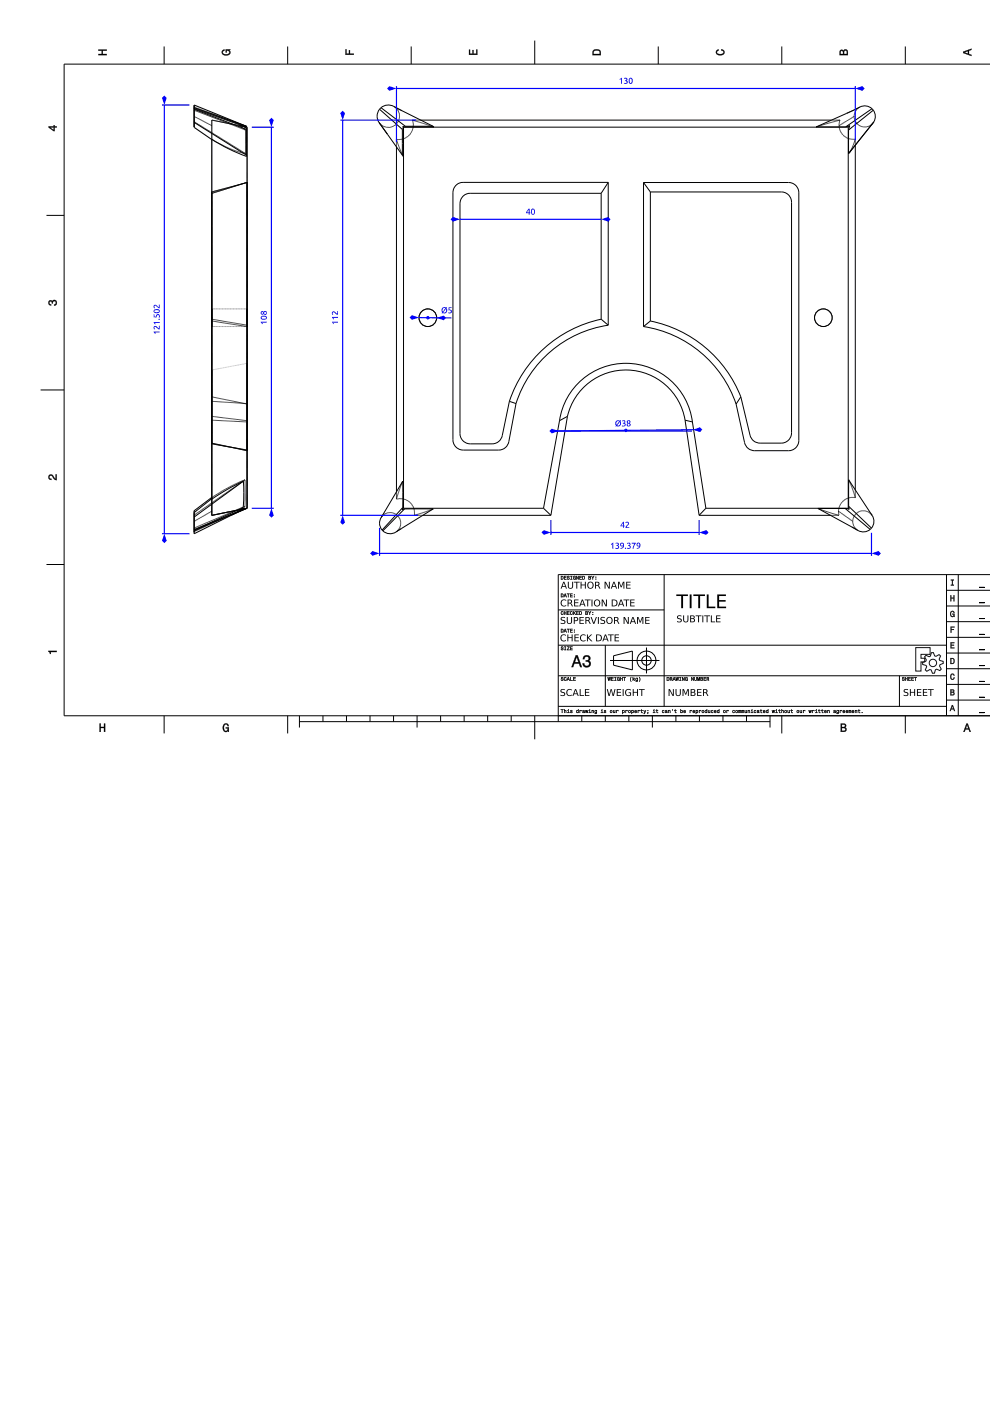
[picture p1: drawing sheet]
<svg xmlns="http://www.w3.org/2000/svg" width="210mm" height="297mm" viewBox="0 0 210 297" stroke-linecap="round" stroke-linejoin="round" font-family="sans-serif">
<g fill="none" stroke="#000" stroke-width=".21">
<path d="M34.8 9.9v3.7M61 9.9v3.7M87.2 9.9v3.7M113.4 8.6v5M139.6 9.9v3.7M165.8 9.9v3.7M191.9 9.9v3.7M210 13.6h-196.4v138.2h196.4M41.2 22.7v4.3M41.2 22.4l10.9 4.5M41.2 25.8v1.1M41.2 24.7v2.2"/>
<path d="M41.2 23v1.7M41.2 22.3v.4M41.2 23.1v.3M41.2 23.4v2.4M41.2 22.4v.6M41.2 22.4v.7M41.2 26v1M41.2 26l11 6.9v.3M41.2 23.2l11 4.2v-.2M41.2 22.8v.4M41.2 22.3v.5M41.2 23.2v2.8"/>
<path d="M41.2 22.7l11 4.1M41.2 25.8l10.9 6.8M41.2 24.7l3.7 1.9M41.2 23l10.9 3.9M41.2 23.1l10.9 3.8M41.2 23.4l10.8 4.2M41.2 26.9l3.7 2.6M41.2 27l3.7 2.6M41.2 22.3l11 4.5M41.2 22.8l11 4M44.9 29.6h.1M44.9 25.5v4.1"/>
<path d="M44.9 26.6v2.9M44.9 29.5h.1M44.9 25.5v1.1M44.9 25.5l7.3 1.4v-.1M44.9 29.5a21.8 21.8 0 0 0 7.2 3.1M44.9 25.5l7.2 1.4M44.9 29.6l3.7 2 3.6 1.6M44.9 29.5v79.8M50.8 26.6l1.2 1M50.8 26.6l1.3 .3M50.8 26.6l1.6 .4v80.8M51.7 26.8l.5 .4"/>
<path d="M52 27.6l.1 5M52.2 27.2v6M52.4 38.7l-7.5 2v2.2M52.4 38.7l-7.5 2.3v2.2M52.4 38.7v2.2M80.4 26h.1M80.4 26l4.9 6.9M80.4 26l1.8 2.5M80.5 23.2a2.38 2.38 0 0 0-.1 2.8M80.5 23.2l4.8 4.2M80.8 22.8l-.3 .4M80.8 22.8l5.1 4"/>
<path d="M83.5 22.6l.3 .1M83.5 22.6l1.7 .9M83.5 22.6a2.38 2.38 0 0 0-2.7 .2M83.8 22.7a2.38 2.38 0 0 1 .2 3.6 2.38 2.38 0 0 1-3.6-.3M83.8 22.7l8 4.1M84.1 29.6l1.4 3.6-.2-.3M84.1 29.6v76.2M85.3 27.4v5.5M85.4 26.8a.38 .38 0 0 1-.1 .6M85.4 26.8l.2 .2M85.4 26.8l.4 .1M85.6 27v80.8"/>
<path d="M85.6 27h94.2M85.8 26.9h6.2M85.9 26.8l-.1 .1M85.9 26.8h5.9M87.5 25.5a3.1 3.1 0 0 1-3.4 4.1M87.5 25.5l4.5 1.4M87.5 25.5h90.6M91.8 26.8l.2 .1M129 38.7h-30.8a2.16 2.16 0 0 0-2.2 2.2v52.3a2.19 2.19 0 0 0 2.2 2.2h7.5a2.19 2.19 0 0 0 2.2-1.8l1.5-8M129 38.7l-1.5 2.3M129 38.7v30.3M136.4 38.7h30.8a2.16 2.16 0 0 1 2.2 2.2v52.5a2.18 2.18 0 0 1-2.2 2.2h-7.2a2.19 2.19 0 0 1-2.1-1.8l-1.8-8.1"/>
<path d="M136.4 38.7l1.5 2M136.4 38.7v30.5M177.9 26.6a3 3 0 0 0 3.4 2.9M178.1 25.5l-.2 1.1M178.1 25.5l-5 1.4M179.3 26.9h-6.2M179.8 27v80.8M179.9 27.6v5M180.1 32.4l-.2 .2M180.2 26.6l-.3 1M180.2 26.6l-.9 .3M180.2 26.6l-.4 .4"/>
<path d="M181.1 24.7a2.25 2.25 0 0 0 1.5 2.1 2.25 2.25 0 0 0 2.5-.7M181.1 24.7l-3.2 1.9M181.3 29.5l-.5 1.6-.7 1.3M181.3 29.5v76M181.9 23l-.5 .6-.3 1.1M181.9 23l-8.8 3.9M182.3 22.7l-.4 .3M182.3 22.7l-2.8 1.3M182.3 22.7a2.25 2.25 0 0 1 2.6 .4M184.9 23.1l.3 .3M184.9 23.1l-5.6 3.8M185.1 26.1l-5 6.3"/>
<path d="M185.2 23.4a2.24 2.24 0 0 1 .1 2.4M185.2 23.4l-5.3 4.2M185.3 25.8l-.2 .3M185.3 25.8l-5.4 6.8M9.9 45.7h3.7M127.5 41h-27.8a2.16 2.16 0 0 0-2.2 2.2v48.7a2.19 2.19 0 0 0 2.2 2.2h4.6a2.19 2.19 0 0 0 2.2-1.7l1.5-7.3M127.5 41v26.7M137.9 40.7h27.8a2.16 2.16 0 0 1 2.1 2.2v48.9a2.18 2.18 0 0 1-2.2 2.2h-4.4a2.19 2.19 0 0 1-2.2-1.7l-1.9-8.2M137.9 40.7v27.4M44.9 65.5v3.7M44.9 68.1l7.5 1.1v16.5l-7.5-1.6zM44.9 67.7l7.5 1.3v16.6l-7.5-.5z"/>
<path d="M44.9 65.5h7.5M44.9 69.2h7.5M52.4 77v12.2l-7.5-.9v-9.9M52.4 77v12.5l-7.5-.4v-10.7M52.4 65.5v3.7M52.4 77l-7.5 1.4M127.5 67.7a26.3 26.3 0 0 0-19.5 17.4M127.5 67.7l1.5 1.3M129 69a24.3 24.3 0 0 0-19.6 16.6M136.4 69.2a24.7 24.7 0 0 1 19.7 16.5M137.9 68.1a26.2 26.2 0 0 1 19.2 16M137.9 68.1l-1.5 1.1"/>
<path d="M8.6 82.7h5M44.9 91.8v2.2M44.9 92.3v1.7M44.9 91.9v2.2M44.9 92.4v1.7M44.9 94l7.5 1.6M44.9 94.1l7.5 1.3M52.4 93.4v2.2M52.4 93.8v1.8M52.4 93.2v2.2M52.4 93.6v1.8M108 85.1l1.4 .5"/>
<path d="M118.6 89.2a14.2 14.2 0 0 1 14.2-12.2 14.2 14.2 0 0 1 14 12.5M118.6 89.2l-3.4 18.6M120.3 88.3a12.7 12.7 0 0 1 12.8-9.8 12.7 12.7 0 0 1 12.2 10.6M120.3 88.3l-3.5 21M120.3 88.3l-1.7 .9M145.3 89.1l2.9 20.2M145.3 89.1l1.5 .4M146.8 89.5l2.9 18.3M157.1 84.1l-1 1.6M9.9 119.7h3.7M41.2 108.7v4M41.2 110.5v1.8"/>
<path d="M41.2 108.7v1.8M41.2 108.3v.9M41.2 112.7v.5M41.2 112v.2M41.2 112.2v.6M41.2 112.3v.5M41.2 109.2v2.8M41.2 108.7v.9M41.2 108.3v.4M41.2 112.5v.7M41.2 112.4v.1M41.2 109.6v2.8"/>
<path d="M44.9 105.7v3.6M44.9 108.4v.9M44.9 105.5v2.9M44.9 108.4l-3.7 2.1M44.9 105.7l-3.7 3M44.9 105.5l-3.7 2.8M51.6 107.6l-.7 .5M51.6 107.6l-10.4 4.8M51.6 102l-2.8 1.4-3.9 2.4v-.1M51.6 102v5.6M51.6 102l-10.4 7.6M51.7 107.9h.1l-10.6 5.3"/>
<path d="M51.7 107.9l-.8 .2M51.7 107.9l-10.5 4.6M51.7 107.9l-6.8 1.4M51.7 107.9l-10.5 4.8M51.9 107.3l-.5 .7 .8-.2M51.9 107.3l-10.7 4.7M51.9 101.7l-3.5 1.7-3.5 2.1M51.9 101.7v5.6M51.9 101.7l-10.7 7.5M52.2 107.8l-7.3 1.5M52.2 107.8h.1M52.2 107.8l-11 4.5"/>
<path d="M52.2 107.8l-11 4.4M52.2 107.8l-11 5M52.4 107.8l-7.5 1.5M52.4 107.8l-1.5 .3M80.8 109.7a2.24 2.24 0 0 0 .2 2.7M80.9 109.6a2.24 2.24 0 0 1 3.3-.3 2.24 2.24 0 0 1-.1 3.4M80.9 109.6l-.1 .1M81 112.4l.2 .1M81.2 112.5a2.25 2.25 0 0 0 2.8 .3M81.2 109l-.4 .7M84.1 105.8a3 3 0 0 1 3.7 3.5M84.1 112.7l-.1 .1"/>
<path d="M85.1 112.1l-1.1 .7M85.1 112.1l-1 .6M85.4 107.6l-.1 .5M85.4 107.6l-4.4 4.8M85.4 102l-1.3 3.8M85.4 102v5.6M85.4 102l-4.5 7.6M85.6 107.8l-.3 .3M85.6 107.8h29.6M85.8 107.9l-.5 .2M85.8 107.9l-4.6 4.6M87.8 109.3h29"/>
<path d="M91.8 107.9l-4 1.4M91.8 107.9h-6M91.8 107.9l-6.7 4.2M115.2 107.8l1.6 1.5M148.2 109.3h29.7M149.7 107.8l-1.5 1.5M149.7 107.8h30.1M173.4 107.8l4.5 1.5M173.4 107.8h.1M173.4 107.8h6M173.4 107.8l8.3 4.5M177.8 108.4l.1 .9"/>
<path d="M177.8 108.4l3 2.1M179.4 107.8l.7 .2M179.4 107.8h-.2l5.3 4.4M179.8 107.8l.3 .2M179.9 101.7l1.4 3.8M179.9 101.7v5.6M179.9 101.7l5 7.5M179.9 107.3l.2 .7M179.9 107.3l4.9 4.7M180.6 111.7l1.3 .8M180.8 110.5l.2 .9 .7 .9M181.3 105.5a3 3 0 0 0-3.5 2.9"/>
<path d="M181.7 112.3l.2 .2M184.5 112.2a2.25 2.25 0 0 1-2.6 .3M184.7 108.9l.2 .4M184.8 112l-.3 .2M184.9 109.2a2.25 2.25 0 0 0-2.5-.8 2.25 2.25 0 0 0-1.6 2.1M184.9 109.2v.1M184.9 109.3a2.24 2.24 0 0 1-.1 2.7M118.4 136.8h82.3M118.4 129.3h22.4M128.3 136.8v13M130.1 139l4-1v4l-4-1zM137.1 137.3v5.5"/>
<path d="M140.8 121.8v28M200.7 138.5h9.3M200.7 135.1h9.3M200.7 131.8h9.3M200.7 128.5h9.3M200.7 125.2h9.3M200.7 121.8v30M203.2 121.8v30M210 121.8h-91.6v31.2M34.8 151.8v3.7M61 151.8v3.7M63.5 153h99.8"/>
<path d="M63.5 151.8v2.5M68.5 151.8v1.2M73.5 151.8v1.2M78.5 151.8v1.2M83.4 151.8v1.2M88.4 151.8v2.5M93.4 151.8v1.2M98.4 151.8v1.2M103.4 151.8v1.2M108.4 151.8v1.2M113.4 151.8v4.9M118.4 149.8h82.3"/>
<path d="M118.4 143.3h82.3M123.4 151.8v1.2M128.3 151.8v1.2M129.3 140h10.5M133.3 151.8v1.2M138.3 151.8v2.5M143.3 151.8v1.2M148.3 151.8v1.2M153.3 151.8v1.2M158.3 151.8v1.2M163.3 151.8v2.5M165.8 151.8v3.7"/>
<path d="M190.7 143.3v6.5M191.9 151.8v3.7M200.7 148.4h9.3M200.7 145.1h9.3M200.7 141.8h9.3"/>
<circle cx="90.7" cy="67.4" r="1.87"/>
<circle cx="174.6" cy="67.4" r="1.87"/>
<circle cx="137.1" cy="140" r="2"/>
<circle cx="137.1" cy="140" r="1"/>
</g>
<g fill="#000">
<path d="M20.9 10.5h1.7v.3h-.8v.7h.8v.2h-1.7v-.2h.7v-.7h-.7z" fill-rule="evenodd"/>
<path d="M47.2 10.7l.4-.2v.2l-.4 .3a.73 .73 0 0 0 .7 .6 .73 .73 0 0 0 .7-.5l-.1-.3-.4-.1v.4h-.2v-.6h.9l-.2 .1 .2 .4a.92 .92 0 0 1-.8 .8 .92 .92 0 0 1-1-.7z" fill-rule="evenodd"/>
<path d="M73.3 10.5h.2v.9h.5v-.8h.2v.8h.8v.2h-1.7z" fill-rule="evenodd"/>
<path d="M99.4 10.5h.3v.9h.5v-.8h.2v.8h.6v-.9h.2v1.1h-1.8z" fill-rule="evenodd"/>
<path d="M125.9 10.6l-.2 .4-.1 .7h1.8v-.6a.96 .96 0 0 0-1.5-.5zM126 10.8h1l.2 .7h-1.4z" fill-rule="evenodd"/>
<path d="M151.9 10.7l.5-.2v.2l-.4 .3a.73 .73 0 0 0 .7 .5 .73 .73 0 0 0 .7-.4l-.1-.3-.4-.1v-.2a.62 .62 0 0 1 .7 .5 .62 .62 0 0 1-.5 .7 .82 .82 0 0 1-.9 0 .82 .82 0 0 1-.4-.8z" fill-rule="evenodd"/>
<path d="M178.1 10.7l-.1 1h1.8v-.7a.49 .49 0 0 0-.4-.5 .49 .49 0 0 0-.6 .3l-.2-.2zM178.3 10.9h.4v.6h-.5zM179 10.8h.5l.1 .7h-.6z" fill-rule="evenodd"/>
<path d="M204.2 11v.2l1.8 .7v-.3l-.6-.1v-.7l.6-.2v-.3zM204.5 11.1l.7-.3v.6z" fill-rule="evenodd"/>
<path d="M10.3 26.8v.2l1.1 .8h.2v-.8h.4v-.2h-.4v-.3h-.2v.3zM10.6 27h.8v.6z" fill-rule="evenodd"/>
<path d="M10.4 63.8a.43 .43 0 0 1 .7 .1 .59 .59 0 0 1 1 .1 .59 .59 0 0 1-.6 .8v-.2a.36 .36 0 0 0 .4-.4 .36 .36 0 0 0-.4-.3 .36 .36 0 0 0-.3 .4h-.2a.31 .31 0 0 0-.2-.4 .31 .31 0 0 0-.4 .2 .31 .31 0 0 0 .3 .4h.1v.3a.58 .58 0 0 1-.5-.4 .58 .58 0 0 1 .1-.6z" fill-rule="evenodd"/>
<path d="M10.4 100.8l.2-.2a1.06 1.06 0 0 1 1.1 .9h.1v-.9h.2v1.2a1.69 1.69 0 0 1-1.1-.9 .35 .35 0 0 0-.4 .3 .35 .35 0 0 0 .4 .3v.3a.6 .6 0 0 1-.6-.4 .6 .6 0 0 1 .1-.6z" fill-rule="evenodd"/>
<path d="M10.3 138h1.7v.2h-1.2v.4h-.2z" fill-rule="evenodd"/>
<path d="M119 137.1a.3 .3 0 0 0 0 .4 .3 .3 0 0 0 .3 .1l-.1 .2-.3-.2a.27 .27 0 0 0 .3 .3 .27 .27 0 0 0 .2-.4 .27 .27 0 0 0-.3-.1v-.2l.2 .1 .1-.1zM119.6 137.1l.2 .1v.5l-.2 .1h.4l-.1-.1v-.5l.1-.1zM120.2 137.1l.4 .1-.4 .6h.6l-.5-.1 .5-.6zM120.9 137.1v.7h.5l-.4-.1v-.2h.3l-.3-.1v-.2l.4-.1z" fill-rule="evenodd"/>
<path d="M118.9 133.3v.8h.3a.38 .38 0 0 0 .3-.4 .38 .38 0 0 0-.3-.4zM119 133.4a.29 .29 0 0 1 .4 .3 .29 .29 0 0 1-.4 .3zM119.8 133.3l-.3 .8 .2-.2h.3l.2 .2zM119.8 133.4l.2 .4h-.3zM120.2 133.3l.2 .1 .1 .7v-.7l.3-.1zM120.9 133.3v.8h.5l-.4-.1v-.3h.3h-.3v-.3l.4-.1zM121.7 133.9v.2h.2v-.2zM121.7 133.5v.2h.2v-.2z" fill-rule="evenodd"/>
<path d="M118.9 122.1v.8h.3a.38 .38 0 0 0 .3-.4 .38 .38 0 0 0-.3-.4zM119 122.2a.29 .29 0 0 1 .4 .3 .29 .29 0 0 1-.4 .3zM119.6 122.1v.8h.5l-.4-.1v-.3h.3l-.3-.1v-.2l.4-.1zM120.3 122.2a.3 .3 0 0 0 0 .3 .3 .3 0 0 0 .3 .1l-.1 .2-.3-.2a.27 .27 0 0 0 .3 .3 .27 .27 0 0 0 .2-.3 .27 .27 0 0 0-.3-.2v-.2l.2 .1 .1-.1zM120.9 122.1l.2 .1v.6l-.2 .1h.4l-.1-.1v-.6l.1-.1zM121.6 122.2a.36 .36 0 0 0-.1 .5 .36 .36 0 0 0 .4 .1l.2 .1v-.4h-.3l.1 .1-.1 .2a.26 .26 0 0 1-.2-.3 .26 .26 0 0 1 .3-.2h.1l-.1-.2zM122.2 122.1v.8l.1-.6 .4 .6v-.8l-.1 .6zM122.9 122.1v.8h.4l-.3-.1v-.3h.3l-.3-.1v-.2l.3-.1zM123.5 122.1v.8h.2a.38 .38 0 0 0 .3-.4 .38 .38 0 0 0-.3-.4zM123.6 122.2a.29 .29 0 0 1 .3 .3 .29 .29 0 0 1-.3 .3zM124.8 122.1v.8h.3a.21 .21 0 0 0 .2-.2 .21 .21 0 0 0-.1-.2v-.3zM124.9 122.2l.3 .2h-.3zM124.9 122.5l.3 .1v.1l-.3 .1zM125.4 122.1l.3 .8 .3-.8-.3 .4zM126.3 122.7v.2h.1v-.2zM126.3 122.3v.2h.1v-.2z" fill-rule="evenodd"/>
<path d="M118.9 125.9v.7h.3a.38 .38 0 0 0 .3-.4 .38 .38 0 0 0-.3-.3zM119 126a.29 .29 0 0 1 .4 .2 .29 .29 0 0 1-.4 .3zM119.8 125.9l-.3 .7 .2-.2h.3l.2 .2zM119.8 126l.2 .3h-.3zM120.2 125.9l.2 .1 .1 .6v-.6l.3-.1zM120.9 125.9v.7h.5l-.4-.1v-.2h.3l-.3-.1v-.2l.4-.1zM121.7 126.4v.2h.2v-.2zM121.7 126v.2h.2v-.2z" fill-rule="evenodd"/>
<path d="M119 129.7a.36 .36 0 0 0-.1 .5 .36 .36 0 0 0 .5 .1l.1-.2a.24 .24 0 0 1-.4 0 .24 .24 0 0 1 0-.3 .24 .24 0 0 1 .4 0l-.2-.2zM119.6 129.6v.8l.1-.4h.3l.1 .4v-.8l-.1 .3h-.3zM120.3 129.6v.8h.4l-.3-.1v-.3h.3l-.3-.1v-.2l.3-.1zM120.9 129.7a.36 .36 0 0 0-.1 .5 .36 .36 0 0 0 .5 .1l.1-.2a.24 .24 0 0 1-.3 0 .24 .24 0 0 1-.1-.3 .24 .24 0 0 1 .4 0l-.2-.2zM121.5 129.6v.8l.2-.4 .4 .4-.3-.5 .3-.3-.5 .3zM122.2 129.6v.8h.5l-.4-.1v-.3h.3l-.3-.1v-.2l.4-.1zM122.8 129.6v.8h.3a.38 .38 0 0 0 .3-.4 .38 .38 0 0 0-.3-.4zM122.9 129.7a.29 .29 0 0 1 .4 .3 .29 .29 0 0 1-.4 .3zM124.1 129.6v.8h.3a.21 .21 0 0 0 .2-.2 .21 .21 0 0 0-.1-.3l.1-.2zM124.2 129.7l.3 .2h-.3zM124.2 130h.3v.2l-.3 .1zM124.7 129.6l.4 .8 .2-.8-.3 .4zM125.6 130.2v.2h.2v-.2zM125.6 129.8v.1h.2v-.1z" fill-rule="evenodd"/>
<path d="M201.5 126.2h.2v.5h.5v-.5h.1v1.3h-.1v-.6h-.5v.6h-.2z" fill-rule="evenodd"/>
<path d="M201.5 136.2h.8v.2h-.6v.3h.6v.2h-.6v.4h.6v.1h-.8z" fill-rule="evenodd"/>
<path d="M201.6 132.9h.8v.1h-.7v.4h.5v.1h-.5v.6h-.1z" fill-rule="evenodd"/>
<path d="M201.6 122.9h.6v.1h-.2v1h.2v.1h-.6v-.1h.2v-1h-.2z" fill-rule="evenodd"/>
<path d="M201.5 139.5v1.3h.4a.64 .64 0 0 0 .5-.7 .64 .64 0 0 0-.5-.6zM201.7 139.7a.48 .48 0 0 1 .5 .4 .48 .48 0 0 1-.5 .5z" fill-rule="evenodd"/>
<path d="M201.6 129.7l.5-.2 .3 .4-.4-.2a.5 .5 0 0 0-.4 .5 .5 .5 0 0 0 .4 .5l.2-.4h-.3v-.2h.5v.7l-.1-.2-.2 .2a.62 .62 0 0 1-.7-.4 .62 .62 0 0 1 .2-.7z" fill-rule="evenodd"/>
<path d="M207.6 137.7h1.1v.2h-1.1z" fill-rule="evenodd"/>
<path d="M207.6 134.4h1.1v.1h-1.1z" fill-rule="evenodd"/>
<path d="M207.6 131.1h1.1v.1h-1.1z" fill-rule="evenodd"/>
<path d="M207.6 127.8h1.1v.1h-1.1z" fill-rule="evenodd"/>
<path d="M207.6 124.4h1.1v.2h-1.1z" fill-rule="evenodd"/>
<path d="M21.1 153.4h.3v.7h.7v-.7h.2v1.8h-.2v-.9h-.7v.9h-.3z" fill-rule="evenodd"/>
<path d="M47.4 153.6a.6 .6 0 0 1 .7-.2 .6 .6 0 0 1 .4 .5h-.2l-.3-.3a.73 .73 0 0 0-.6 .6 .73 .73 0 0 0 .5 .8l.3-.1 .1-.5h-.4v-.2h.6v1l-.1-.3-.4 .3a.84 .84 0 0 1-.7-1.3z" fill-rule="evenodd"/>
<path d="M119 143.6a.3 .3 0 0 0 0 .3 .3 .3 0 0 0 .3 .2l-.1 .1-.3-.1a.27 .27 0 0 0 .3 .3 .27 .27 0 0 0 .2-.4 .27 .27 0 0 0-.3-.2v-.2l.2 .2 .1-.1zM119.6 143.7a.36 .36 0 0 0-.1 .4 .36 .36 0 0 0 .5 .2l.1-.3a.24 .24 0 0 1-.3 .1 .24 .24 0 0 1-.1-.3 .24 .24 0 0 1 .4 0l-.2-.2zM120.4 143.6l-.2 .7 .1-.2h.3l.2 .2zM120.5 143.7l.1 .3h-.2zM120.9 143.6v.7h.5l-.4-.1zM121.6 143.6v.7h.4l-.3-.1v-.2h.3l-.3-.1v-.2l.3-.1z" fill-rule="evenodd"/>
<path d="M118.9 150.4l.2 .1 .1 .7v-.7l.3-.1zM119.6 150.4v.8l.3-.6 .2 .6v-.4a.19 .19 0 0 0-.2-.2 .19 .19 0 0 0-.2 .1zM120.3 150.6l.2 .1v.4l-.2 .1h.4l-.1-.1v-.5zM120.5 150.4l.1 .1zM121 150.6v.2l.3 .2h-.4a.21 .21 0 0 0 .3 .2 .21 .21 0 0 0 .1-.4l-.3-.1h.4l-.1-.1zM122.2 150.6a.27 .27 0 0 0 0 .4 .27 .27 0 0 0 .4 .1l.1 .1v-.8l-.1 .3zM122.2 150.8a.2 .2 0 0 1 .4 0 .2 .2 0 0 1-.4 0zM122.9 150.6l.1 .6v-.5h.3zM123.6 150.6l-.1 .1 .3-.1v.2a.21 .21 0 0 0-.3 .1 .21 .21 0 0 0 .2 .3l.3-.1-.1-.5zM123.6 151a.13 .13 0 0 1 .2 0 .13 .13 0 0 1-.2 0zM124.1 150.6l.1 .6 .2-.5 .2 .5 .1-.6-.2 .5-.1-.5-.2 .5zM124.9 150.6l.1 .1v.4l-.2 .1h.5l-.2-.1v-.5zM125 150.4l.1 .1zM125.5 150.6v.6l.2-.6 .2 .6v-.4a.19 .19 0 0 0-.1-.2 .19 .19 0 0 0-.3 .1zM126.1 150.6a.27 .27 0 0 0 0 .4 .27 .27 0 0 0 .4 .1l-.1 .2-.3-.1a.23 .23 0 0 0 .3 .2 .23 .23 0 0 0 .2-.3v-.5zM126.2 150.8a.2 .2 0 0 1 .4 0 .2 .2 0 0 1-.4 0zM127.4 150.6l.2 .1v.4l-.2 .1h.5l-.2-.1v-.5zM127.6 150.4l.1 .1zM128.1 150.6v.2l.3 .2h-.4a.21 .21 0 0 0 .3 .2 .21 .21 0 0 0 .1-.4l-.2-.1h.3l-.1-.1zM129.3 150.9a.3 .3 0 0 0 .6 0 .3 .3 0 0 0-.6 0zM129.4 150.8a.2 .2 0 0 1 .4 0 .2 .2 0 0 1-.4 0zM130 150.6v.4a.19 .19 0 0 0 .1 .2 .19 .19 0 0 0 .3-.1v.1v-.6l-.2 .5zM130.7 150.6l.1 .6v-.5h.3zM131.9 150.6v.8l.2-.3a.26 .26 0 0 0 .4-.2 .27 .27 0 0 0-.5-.2zM132 150.9a.2 .2 0 0 1 .4 0 .2 .2 0 0 1-.4 0zM132.6 150.6l.1 .6 .1-.5h.3zM133.2 150.9a.3 .3 0 0 0 .6 0 .3 .3 0 0 0-.6 0zM133.3 150.8a.2 .2 0 0 1 .4 0 .2 .2 0 0 1-.4 0zM133.9 150.6v.8l.1-.3a.26 .26 0 0 0 .4-.2 .26 .26 0 0 0-.4-.2zM134 150.9a.2 .2 0 0 1 .4 0 .2 .2 0 0 1-.4 0zM134.6 150.6a.29 .29 0 0 0-.1 .5 .29 .29 0 0 0 .5 0h-.3l-.1-.2h.4l-.1-.3zM134.7 150.7l.2 .1h-.3zM135.2 150.6l.1 .6 .1-.5h.3zM136 150.4l-.2 .3h.2v.4l.3 .1-.2-.3v-.2l.2-.1zM136.4 150.6l.3 .6-.2 .2h.1l.4-.8-.3 .4zM137.3 150.6v.1h.1v-.1zM137.3 151v.4l.1-.2v-.2zM138.5 150.6l.1 .1v.4l-.2 .1h.5l-.2-.1v-.5zM138.6 150.4l.1 .1zM139.2 150.4l-.2 .3h.2l.1 .4 .2 .1-.2-.3v-.2l.2-.1zM140.4 150.6a.29 .29 0 0 0 0 .5 .29 .29 0 0 0 .4-.1v-.1a.2 .2 0 0 1-.3 .1 .2 .2 0 0 1 0-.3 .2 .2 0 0 1 .3 .1l-.1-.2zM141.1 150.6l-.1 .1 .3-.1v.2a.21 .21 0 0 0-.3 .1 .21 .21 0 0 0 .2 .3l.3-.1-.1-.5zM141.1 151a.15 .15 0 0 1 .3 0 .15 .15 0 0 1-.3 0zM141.7 150.6v.6l.2-.6 .2 .6v-.4a.19 .19 0 0 0-.1-.2 .19 .19 0 0 0-.2 .1zM142.5 150.4l.1 .3zM143.1 150.4l-.2 .3h.2v.4l.3 .1-.2-.3v-.2l.2-.1zM144.3 150.4v.8l.1-.1a.25 .25 0 0 0 .4-.2 .25 .25 0 0 0-.4-.2zM144.3 150.9a.2 .2 0 0 1 .4 0 .2 .2 0 0 1-.4 0zM145 150.6a.29 .29 0 0 0-.1 .5 .29 .29 0 0 0 .5 0h-.3l-.1-.2h.4l-.1-.3zM145.1 150.7l.2 .1h-.3zM146.3 150.6l.1 .6v-.5h.3zM146.9 150.6a.29 .29 0 0 0 0 .5 .29 .29 0 0 0 .4 0h-.3v-.2h.3v-.3zM147 150.7l.2 .1h-.2zM147.5 150.6v.8l.1-.3a.26 .26 0 0 0 .4-.2 .26 .26 0 0 0-.4-.2zM147.6 150.9a.2 .2 0 0 1 .4 0 .2 .2 0 0 1-.4 0zM148.2 150.6l.1 .6v-.5h.3zM148.8 150.9a.3 .3 0 0 0 .6 0 .3 .3 0 0 0-.6 0zM148.9 150.8a.2 .2 0 0 1 .4 0 .2 .2 0 0 1-.4 0zM149.5 150.6a.27 .27 0 0 0-.1 .4 .27 .27 0 0 0 .4 .1l.1 .1v-.8l-.1 .3zM149.4 150.8a.25 .25 0 0 1 .5 0 .25 .25 0 0 1-.5 0zM150.1 150.6v.4a.19 .19 0 0 0 .2 .2 .19 .19 0 0 0 .2-.1l.1 .1v-.6l-.3 .5zM150.8 150.6a.29 .29 0 0 0 0 .5 .29 .29 0 0 0 .4-.1v-.1a.2 .2 0 0 1-.3 .1 .2 .2 0 0 1 0-.3 .2 .2 0 0 1 .3 .1l-.1-.2zM151.5 150.6a.29 .29 0 0 0-.1 .5 .29 .29 0 0 0 .4 0h-.2l-.1-.2h.4l-.1-.3zM151.5 150.7l.3 .1h-.3zM152.1 150.6a.27 .27 0 0 0-.1 .4 .27 .27 0 0 0 .4 .1l.1 .1v-.8l-.1 .3zM152 150.8a.25 .25 0 0 1 .5 0 .25 .25 0 0 1-.5 0zM153.3 150.9a.3 .3 0 0 0 .6 0 .3 .3 0 0 0-.6 0zM153.4 150.8a.2 .2 0 0 1 .4 0 .2 .2 0 0 1-.4 0zM154.1 150.6v.6l.1-.5h.3zM155.4 150.6a.29 .29 0 0 0-.1 .5 .29 .29 0 0 0 .5-.1v-.1a.2 .2 0 0 1-.3 .1 .2 .2 0 0 1 0-.3 .2 .2 0 0 1 .3 .1l-.2-.2zM155.9 150.9a.3 .3 0 0 0 .6 0 .3 .3 0 0 0-.6 0zM156 150.8a.2 .2 0 0 1 .4 0 .2 .2 0 0 1-.4 0zM156.6 150.6v.6l.1-.6 .1 .6 .2-.6 .1 .6-.1-.6zM157.2 150.6v.6l.2-.6v.6l.2-.6 .1 .6v-.6zM157.9 150.6v.4a.19 .19 0 0 0 .1 .2 .19 .19 0 0 0 .3-.1l.1 .1v-.6l-.3 .5zM158.6 150.6v.6l.2-.6 .2 .6v-.4a.19 .19 0 0 0-.1-.2 .19 .19 0 0 0-.2 .1zM159.3 150.6l.1 .1v.4l-.2 .1h.5l-.2-.1v-.5zM159.4 150.4l.1 .1zM159.9 150.6a.29 .29 0 0 0 0 .5 .29 .29 0 0 0 .4-.1v-.1a.2 .2 0 0 1-.3 .1 .2 .2 0 0 1 0-.3 .2 .2 0 0 1 .3 .1l-.1-.2zM160.6 150.6l-.1 .1 .3-.1v.2a.21 .21 0 0 0-.3 .1 .21 .21 0 0 0 .2 .3l.3-.1-.1-.5zM160.6 151a.13 .13 0 0 1 .2 0 .13 .13 0 0 1-.2 0zM161.3 150.4l-.2 .3h.2v.4l.3 .1-.2-.3v-.2l.2-.1zM161.9 150.6a.29 .29 0 0 0-.1 .5 .29 .29 0 0 0 .4 0h-.2l-.1-.2h.4l-.1-.3zM161.9 150.7l.3 .1h-.3zM162.5 150.6a.27 .27 0 0 0-.1 .4 .27 .27 0 0 0 .4 .1l.1 .1v-.8l-.1 .3zM162.4 150.8a.2 .2 0 0 1 .4 0 .2 .2 0 0 1-.4 0zM163.7 150.6l.1 .6 .2-.5 .2 .5 .1-.6-.2 .5-.1-.5-.2 .5zM164.4 150.6l.2 .1v.4l-.2 .1h.5l-.2-.1v-.5zM164.6 150.4l.1 .1zM165.2 150.4l-.2 .3h.2v.4l.3 .1-.2-.3v-.2l.2-.1zM165.7 150.4v.8l.2-.6 .2 .6v-.4a.19 .19 0 0 0-.1-.2 .19 .19 0 0 0-.2 .1zM166.3 150.9a.3 .3 0 0 0 .6 0 .3 .3 0 0 0-.6 0zM166.4 150.8a.2 .2 0 0 1 .4 0 .2 .2 0 0 1-.4 0zM167 150.6v.4a.19 .19 0 0 0 .1 .2 .19 .19 0 0 0 .3-.1v.1v-.6l-.2 .5zM167.8 150.4l-.2 .3h.2v.4l.3 .1-.2-.3v-.2l.2-.1zM168.9 150.9a.3 .3 0 0 0 .6 0 .3 .3 0 0 0-.6 0zM169 150.8a.2 .2 0 0 1 .4 0 .2 .2 0 0 1-.4 0zM169.6 150.6v.4a.19 .19 0 0 0 .1 .2 .19 .19 0 0 0 .3-.1v.1v-.6l-.2 .5zM170.3 150.6l.1 .6v-.5h.3zM171.4 150.6l.2 .6 .2-.5 .1 .5 .2-.6-.2 .5-.1-.5-.2 .5zM172.2 150.6l.1 .6 .1-.5h.3zM172.9 150.6l.1 .1v.4l-.2 .1h.5l-.2-.1v-.5zM173 150.4l.1 .1zM173.6 150.4l-.1 .3h.1l.1 .4 .2 .1-.2-.3v-.2l.2-.1zM174.3 150.4l-.2 .3h.2v.4l.3 .1-.2-.3v-.2l.2-.1zM174.8 150.6a.29 .29 0 0 0 0 .5 .29 .29 0 0 0 .4 0h-.2l-.1-.2h.4l-.1-.3zM174.9 150.7l.3 .1h-.3zM175.4 150.6v.6l.3-.6 .2 .6v-.4a.19 .19 0 0 0-.1-.2 .19 .19 0 0 0-.3 .1zM176.8 150.6l-.1 .1 .3-.1 .1 .2a.21 .21 0 0 0-.4 .1 .21 .21 0 0 0 .2 .3l.3-.1-.1-.5zM176.8 151a.15 .15 0 0 1 .3 0 .15 .15 0 0 1-.3 0zM177.4 150.6a.27 .27 0 0 0-.1 .4 .27 .27 0 0 0 .4 .1v.2l-.3-.1a.23 .23 0 0 0 .2 .2 .23 .23 0 0 0 .2-.3v-.5zM177.4 150.8a.2 .2 0 0 1 .4 0 .2 .2 0 0 1-.4 0zM178.1 150.6l.1 .6v-.5h.3zM178.7 150.6a.29 .29 0 0 0 0 .5 .29 .29 0 0 0 .4 0h-.2l-.1-.2h.3v-.3zM178.8 150.7l.2 .1h-.2zM179.4 150.6a.29 .29 0 0 0-.1 .5 .29 .29 0 0 0 .5 0h-.3l-.1-.2h.4l-.1-.3zM179.5 150.7l.2 .1h-.3zM179.9 150.6v.6l.2-.6 .1 .6 .1-.6 .2 .6-.1-.6zM180.7 150.6a.29 .29 0 0 0-.1 .5 .29 .29 0 0 0 .5 0h-.3l-.1-.2h.4l-.1-.3zM180.8 150.7l.2 .1h-.3zM181.3 150.6v.6l.2-.6 .2 .6v-.4a.19 .19 0 0 0-.1-.2 .19 .19 0 0 0-.2 .1zM182.1 150.4l-.2 .3h.2v.4l.3 .1-.2-.3v-.2l.2-.1zM182.7 151v.2h.2v-.2z" fill-rule="evenodd"/>
<path d="M122.1 138.9l-.9 2.5h.3l.3-.7h1l.2 .7h.4l-.9-2.5zM122.3 139.3l.4 1.1h-.8zM123.8 139.1l-.2 .6h.3a.44 .44 0 0 1 .2-.5 .44 .44 0 0 1 .6 .2 .44 .44 0 0 1-.1 .6h-.4v.3a.51 .51 0 0 1 .7 .3 .51 .51 0 0 1-.4 .6 .51 .51 0 0 1-.6-.3v-.3h-.4a.84 .84 0 0 0 1.1 .9 .84 .84 0 0 0 .4-1.3l-.1-.1a.72 .72 0 0 0 0-1.1 .72 .72 0 0 0-1.1 .1z" fill-rule="evenodd"/>
<path d="M128.8 143.6l.2 .7 .2-.6 .2 .6 .1-.7-.2 .6-.1-.6-.2 .6zM129.6 143.6v.7h.5l-.4-.1v-.2h.3l-.3-.1v-.2l.4-.1zM130.3 143.6l.1 .1v.5l-.1 .1h.3l-.1-.1v-.5l.1-.1zM130.9 143.7a.36 .36 0 0 0-.1 .4 .36 .36 0 0 0 .5 .2h.1v-.4h-.3l.2 .1-.1 .2a.26 .26 0 0 1-.3-.3 .26 .26 0 0 1 .3-.2l.2 .1-.2-.2zM131.5 143.6v.7l.1-.3h.3l.1 .3v-.7l-.1 .3h-.3zM132.1 143.6l.3 .1 .1 .6v-.6l.2-.1zM133.8 143.5a.67 .67 0 0 0 .1 1l-.2-.3zM134.1 143.5v.8l.2-.3 .3 .3-.2-.3 .2-.3-.4 .3zM134.8 143.8a.27 .27 0 0 0-.1 .4 .27 .27 0 0 0 .4 0v.2h-.3a.23 .23 0 0 0 .2 .1 .23 .23 0 0 0 .2-.2v-.6zM134.8 144a.2 .2 0 0 1 .4 0 .2 .2 0 0 1-.4 0zM135.5 143.5l.1 .5-.1 .5a.61 .61 0 0 0 0-1z" fill-rule="evenodd"/>
<path d="M141.4 143.6v.7h.2a.38 .38 0 0 0 .3-.4 .38 .38 0 0 0-.3-.3zM141.5 143.7a.29 .29 0 0 1 .3 .2 .29 .29 0 0 1-.3 .3zM142 143.6v.7l.1-.3h.3l.1 .3-.1-.3a.21 .21 0 0 0 .1-.3 .21 .21 0 0 0-.2-.1zM142.1 143.7h.3v.2h-.3zM142.9 143.6l-.3 .7 .2-.2h.3l.2 .2zM142.9 143.7l.1 .3h-.2zM143.3 143.6l.1 .7 .2-.6 .2 .6 .1-.7-.2 .6-.1-.6-.2 .6zM144 143.6l.2 .1v.5l-.2 .1h.4l-.1-.1v-.5l.1-.1zM144.6 143.6v.7l.1-.6 .4 .6v-.7l-.1 .6zM145.3 143.7a.36 .36 0 0 0-.1 .4 .36 .36 0 0 0 .5 .2h.1v-.4h-.3l.2 .1-.1 .2a.26 .26 0 0 1-.3-.3 .26 .26 0 0 1 .4-.2l.1 .1-.2-.2zM146.6 143.6v.7l.1-.6 .4 .6v-.7l-.1 .6zM147.2 143.6v.4a.26 .26 0 0 0 .3 .3 .26 .26 0 0 0 .2-.3l-.1-.4v.4a.16 .16 0 0 1-.1 .2 .16 .16 0 0 1-.2-.2zM147.9 143.6v.7v-.7l.2 .7 .2-.7 .1 .7v-.7h-.1l-.2 .6-.1-.6zM148.5 143.6v.7h.3a.21 .21 0 0 0 .2-.1 .21 .21 0 0 0-.1-.3l.1-.3zM148.6 143.7l.3 .1-.3 .1zM148.6 144h.3v.2h-.3zM149.2 143.6v.7h.5l-.4-.1v-.2h.3l-.3-.1v-.2l.4-.1zM149.8 143.6v.7l.1-.3h.3l.1 .3-.1-.3a.21 .21 0 0 0 .1-.3 .21 .21 0 0 0-.2-.1zM149.9 143.7h.3v.2h-.3z" fill-rule="evenodd"/>
<path d="M178.3 153.4v1.8h.6a.49 .49 0 0 0 .6-.4 .49 .49 0 0 0-.3-.6l.2-.3a.43 .43 0 0 0-.5-.5zM178.5 153.6h.4a.26 .26 0 0 1 .3 .3 .26 .26 0 0 1-.4 .2h-.3zM178.5 154.4h.4a.3 .3 0 0 1 .3 .2 .3 .3 0 0 1-.3 .4h-.4z" fill-rule="evenodd"/>
<path d="M191.3 143.6a.3 .3 0 0 0 .1 .3 .3 .3 0 0 0 .3 .2l-.2 .1-.2-.1a.27 .27 0 0 0 .2 .3 .27 .27 0 0 0 .3-.4 .27 .27 0 0 0-.4-.2l.1-.2 .2 .2 .1-.1zM191.9 143.6v.7l.1-.3h.3l.1 .3v-.7l-.1 .3h-.3zM192.6 143.6v.7h.5l-.4-.1v-.2h.3l-.3-.1v-.2l.4-.1zM193.2 143.6v.7h.5l-.4-.1v-.2h.4l-.4-.1v-.2l.4-.1zM193.8 143.6l.3 .1 .1 .6v-.6l.2-.1z" fill-rule="evenodd"/>
<path d="M201.8 149.5l-.4 1.2h.1l.2-.3h.5l.1 .3h.2l-.5-1.2zM201.9 149.7l.2 .5h-.4z" fill-rule="evenodd"/>
<path d="M201.5 146.2v1.2h.5a.35 .35 0 0 0 .4-.2 .35 .35 0 0 0-.2-.5l.1-.1-.1-.3zM201.7 146.3h.2a.19 .19 0 0 1 .3 .2 .19 .19 0 0 1-.3 .2h-.2zM201.7 146.8h.2a.22 .22 0 0 1 .3 .2 .22 .22 0 0 1-.2 .3h-.3z" fill-rule="evenodd"/>
<path d="M201.6 143l.5-.2 .3 .4-.4-.2a.5 .5 0 0 0-.3 .5 .5 .5 0 0 0 .3 .5l.2-.4h.2l-.3 .5a.63 .63 0 0 1-.7-.4 .63 .63 0 0 1 .2-.7z" fill-rule="evenodd"/>
<path d="M204.9 153.4l-.6 1.8h.2l.2-.5h.7l.2 .5h.2l-.6-1.8zM205 153.7l.3 .7h-.5z" fill-rule="evenodd"/>
<path d="M207.6 151h1.1v.2h-1.1z" fill-rule="evenodd"/>
<path d="M207.6 147.7h1.1v.1h-1.1z" fill-rule="evenodd"/>
<path d="M207.6 144.4h1.1v.1h-1.1z" fill-rule="evenodd"/>
<path d="M207.6 141.1h1.1v.1h-1.1z" fill-rule="evenodd"/>
</g>
<g fill="#000">
<path d="M20.9 10.5v.3l.7-.1v.8h-.7v.2h1.7v-.2h-.8v-.8l.8 .1v-.3zM20.8 10.5h1.9v.3h-.9v.7l.9-.1v.3h-1.9v-.3h.8v-.6h-.8z"/>
<path d="M47.2 10.7l-.1 .7 .5 .3h.7l.5-.3v-.6l-.3-.2h.3v-.1h-.9v.6h.2l-.1-.4 .6 .2v.4l-.4 .2-.8-.1-.2-.4 .4-.3v-.2zM47.1 10.7l.5-.2v.3l-.4 .2 .1 .3 .3 .2h.6l.4-.2v-.3l-.5-.3v.4h-.3v-.7h1v.2h-.2l.3 .4-.1 .4-.5 .3h-.8l-.5-.3z"/>
<path d="M73.3 10.5v1.1h1.7v-.2h-.8v-.8h-.2v.8h-.6l.1-.9zM73.2 10.4h.3v1h.5v-.8h.2v.8h.8v.2h-1.8z"/>
<path d="M99.4 10.5v1.1h1.8v-1.1h-.2v.9h-.6v-.8h-.2v.8h-.6l.1-.9zM99.4 10.5h.3v.9h.5l-.1-.8h.3v.8h.6l-.1-.9h.3v1.2h-1.8z"/>
<path d="M125.9 10.6l-.2 .4-.1 .7h1.8l-.1-.9-.1-.2-.7-.1zM125.8 10.6l.7-.2 .7 .2 .2 .2v.9h-1.8v-.8zM126 10.8l.5-.1 .5 .1 .2 .7h-1.4zM126 10.8l-.2 .7h1.4l-.2-.7z"/>
<path d="M151.9 10.7l-.1 .6 .5 .4h.8l.5-.4v-.5l-.4-.3h-.3v.2l.4 .1 .1 .3-.4 .4-.8-.1-.2-.5 .4-.2v-.2zM151.9 10.7l.5-.3v.3l-.4 .3v.2l.4 .3h.6l.4-.4-.1-.3-.4-.1v-.3l.3 .1 .4 .3v.6l-.5 .3h-.8l-.5-.3z"/>
<path d="M178.1 10.7l-.1 1h1.8l-.1-.9-.2-.3-.5 .1-.2 .2-.2-.2zM178.1 10.7l.5-.2 .2 .3 .3-.3h.4l.3 .3v.9h-1.8zM178.3 10.8h.4l.1 .7h-.6zM178.3 10.9l-.1 .6h.5v-.6zM179 10.8h.5l.1 .7h-.7zM179 10.8v.7h.6l-.1-.7z"/>
<path d="M204.2 11v.2l1.8 .7v-.3l-.6-.1v-.8l.6-.1v-.3zM204.2 11l1.8-.7v.3l-.6 .2v.7l.6 .1v.3l-1.8-.6zM204.4 11.1l.9-.3v.6zM204.5 11.1l.7 .3v-.6z"/>
<path d="M10.3 26.8v.2l1.1 .8h.2v-.8h.4v-.2h-.4v-.3h-.2v.3zM10.3 26.8h1.1v-.3h.2v.3h.4v.3l-.4-.1v.8h-.2l-1.1-.8zM10.5 27h.9v.6zM10.6 27l.8 .6v-.6z"/>
<path d="M10.4 63.8l-.1 .6 .3 .3 .2 .1v-.3h-.3l-.1-.3 .1-.2 .2-.1 .3 .1v.3h.2l.2-.5 .4 .1 .1 .5-.4 .2v.2l.5-.3v-.5l-.3-.4h-.3l-.3 .3-.4-.2zM10.4 63.8l.3-.2 .4 .3 .3-.3h.4l.3 .3v.6l-.4 .3h-.3v-.3l.4-.1v-.5h-.4l-.2 .5h-.2l-.1-.4-.2-.1-.2 .3 .1 .3h.3v.3h-.3l-.3-.3z"/>
<path d="M10.4 100.8l-.1 .4 .1 .4 .5 .2v-.3h-.3l-.2-.3 .1-.3 .3-.1 .3 .2 .5 .7 .4 .1v-1.2h-.2v1l-.7-.9-.3-.1zM10.4 100.7l.4-.1 .3 .1 .7 .8v-.9h.2v1.2l-.5-.1-.4-.7-.3-.2-.3 .4 .1 .2 .3 .1v.3l-.5-.2-.2-.4z"/>
<path d="M10.3 138v.2l.2 .1 .1 .3h.2l-.1-.4h1.3v-.2zM10.2 138h1.8v.3l-1.2-.1v.5h-.2l-.1-.4-.3-.1z"/>
<path d="M119 137.1v.3l.4 .2-.1 .2-.3-.1v-.1l-.1 .1 .4 .1 .1-.3-.4-.2 .1-.2 .2 .2 .1-.1zM119 137.1l.3-.1 .1 .2 .1 .1-.3-.1h-.1l.4 .3-.2 .4-.4-.2v-.1l.3 .2 .2-.2-.5-.2zM119.6 137.1h.2v.7h-.2h.4h-.1v-.7h.1zM119.6 137.1h.5v.1h-.2v.5h.2v.2h-.5v-.2h.2v-.5h-.2zM120.2 137.1h.5l-.5 .7h.6h-.5l.5-.7zM120.2 137.1h.6l-.5 .6h.5v.2h-.6l.4-.7h-.4zM120.9 137.1v.7h.5h-.4v-.3h.3l-.3-.1v-.3h.4zM120.9 137.1h.5v.1h-.4v.2h.4v.1h-.4v.2h.4v.2h-.5z"/>
<path d="M118.9 133.3v.8h.4l.1-.6zM118.9 133.3l.6 .2v.4l-.2 .2h-.4zM119 133.4l.3 .1v.5h-.3zM119 133.4v.6h.3v-.5zM119.8 133.3l-.3 .8 .2-.3h.3l.2 .3zM119.8 133.3h.1l.3 .8h-.2v-.2h-.3l-.1 .2h-.1zM119.8 133.4l.2 .4h-.3zM119.8 133.5l-.1 .3h.3zM120.2 133.3l.3 .1v.7v-.7l.3-.1zM120.2 133.3h.6v.2l-.3-.1 .1 .7h-.2v-.7l-.2 .1zM120.9 133.3v.8h.5l-.4-.1v-.3h.3h-.3v-.3l.4-.1zM120.9 133.3h.5v.2l-.4-.1v.3l.4-.1v.2l-.4-.1v.3h.4v.1h-.5zM121.7 133.9v.2h.2v-.2zM121.7 133.9h.2v.2h-.2zM121.7 133.5v.2h.2v-.2zM121.7 133.5h.2v.2h-.2z"/>
<path d="M118.9 122.1v.8l.4-.1 .1-.5zM118.9 122.1l.6 .2v.4l-.2 .2h-.4zM119 122.2l.3 .1v.5h-.3zM119 122.2v.6h.3v-.5zM119.6 122.1v.8h.5l-.4-.1v-.3h.3h-.3v-.3l.4-.1zM119.6 122.1h.5v.1h-.4v.2h.4v.2l-.4-.1v.3l.4-.1v.2h-.5zM120.3 122.2v.3l.4 .2-.1 .1-.3-.2-.1 .1 .4 .2 .1-.3-.4-.3 .1-.1 .2 .1 .1-.1zM120.3 122.1h.3l.1 .1 .1 .2-.3-.2-.2 .1 .5 .2-.2 .4-.4-.2v-.1l.3 .2 .2-.1-.5-.3zM120.9 122.1l.2 .1v.6l-.2 .1h.4l-.1-.1v-.6l.1-.1zM120.9 122.1h.5v.1h-.2v.6l.2-.1v.2h-.5v-.2h.2v-.5h-.2zM121.6 122.2v.6l.2 .1 .2-.2 .1 .2v-.4h-.3h.2l-.1 .3-.3-.2v-.4h.3l.1 .1v-.1zM121.6 122.2l.4-.1 .1 .3-.4-.2-.1 .4 .2 .2 .1-.2h-.2v-.2h.4v.5l-.1-.1-.2 .1-.2-.1zM122.2 122.1v.8l.1-.7 .4 .7v-.8l-.1 .6zM122.2 122.1h.1l.3 .6v-.6h.1v.8h-.2l-.2-.6v.6h-.1zM122.9 122.1v.8h.4l-.4-.1v-.3h.4h-.4v-.3l.4-.1zM122.8 122.1h.6v.1h-.4v.2h.3v.2l-.3-.1v.3l.4-.1v.2h-.6zM123.5 122.1v.8l.3-.1 .2-.5zM123.4 122.1l.6 .2v.4l-.1 .2h-.5zM123.5 122.2l.4 .1-.1 .5h-.3zM123.6 122.2v.6h.2l.1-.5zM124.8 122.1v.8h.4l.1-.3-.2-.1 .2-.3zM124.7 122.1l.6 .1-.1 .3 .1 .1v.2l-.6 .1zM124.8 122.2h.4v.2l-.4 .1zM124.9 122.2v.2h.3zM124.8 122.5h.4v.3h-.4zM124.9 122.5v.3l.3-.1v-.1zM125.4 122.1l.3 .8v-.3l.3-.5-.3 .4zM125.3 122.1h.2l.2 .4 .1-.4h.2l-.3 .5 .1 .3h-.2v-.3zM126.3 122.7v.2h.1v-.2zM126.2 122.7h.2v.2h-.2zM126.3 122.3v.2h.1v-.2zM126.2 122.3h.2v.2h-.2z"/>
<path d="M118.9 125.9v.7h.4l.1-.6zM118.9 125.8l.6 .2v.4l-.2 .2h-.4zM119 125.9l.3 .1v.5l-.3 .1zM119 126v.5h.3v-.5zM119.8 125.9l-.3 .7 .2-.2h.3l.2 .2zM119.8 125.8h.1l.3 .8h-.2v-.2h-.3l-.1 .2h-.1zM119.8 125.9l.2 .4h-.3zM119.8 126l-.1 .3h.3zM120.2 125.9h.3v.7v-.7h.3zM120.2 125.8h.6v.2h-.3l.1 .6h-.2v-.6h-.2zM120.9 125.9v.7h.5h-.4v-.4h.3h-.3v-.3h.4zM120.9 125.8h.5v.2h-.4v.2l.4-.1v.2h-.4v.2h.4v.1h-.5zM121.7 126.4v.2h.2v-.2zM121.7 126.4h.2v.2h-.2zM121.7 126v.2h.2v-.2zM121.7 126h.2v.2h-.2z"/>
<path d="M119 129.7l-.1 .4 .4 .3 .2-.3-.4 .2-.1-.5 .2-.2 .3 .2-.2-.2zM119 129.7l.2-.2 .2 .2 .1 .2-.3-.2-.2 .1 .1 .5 .4-.3-.2 .4-.3-.1zM119.6 129.6v.8l.1-.4h.3l.1 .4v-.8l-.1 .3h-.3zM119.6 129.6h.1v.3h.3v-.3h.1v.8h-.1v-.4h-.3v.4h-.1zM120.3 129.6v.8h.4l-.4-.1v-.3h.4l-.4-.1v-.2l.4-.1zM120.2 129.6h.6v.1h-.4v.2h.3v.1h-.3v.3l.4-.1v.2h-.6zM120.9 129.7v.6l.3 .1 .2-.3-.3 .2-.2-.5 .2-.2 .3 .2-.2-.2zM120.9 129.7l.2-.2 .3 .2v.2l-.3-.2-.1 .1 .1 .5 .4-.3-.2 .4-.4-.1zM121.5 129.6v.8l.2-.5 .4 .5-.3-.5 .3-.3-.5 .4zM121.5 129.6h.2v.3l.3-.3h.2l-.4 .3 .4 .5h-.2l-.3-.4v.4h-.2zM122.2 129.6v.8h.5l-.4-.1v-.3h.3l-.3-.1v-.2l.4-.1zM122.2 129.6h.5v.1h-.4v.2h.4v.1h-.4v.3l.4-.1v.2h-.5zM122.8 129.6v.8l.4-.1 .1-.6zM122.8 129.6l.5 .1 .1 .4-.2 .3h-.4zM122.9 129.7h.3v.6h-.3zM122.9 129.7v.6l.3-.1v-.4zM124.1 129.6v.8l.4-.1 .1-.2-.1-.1 .1-.3zM124.1 129.6l.5 .1-.1 .2 .2 .2-.1 .2-.5 .1zM124.2 129.7h.3v.2h-.3zM124.2 129.7v.2h.3zM124.2 130h.3v.3h-.3zM124.2 130v.3l.3-.1v-.2zM124.7 129.6l.4 .8v-.4l.2-.4-.3 .4zM124.7 129.6h.2l.1 .4 .2-.4h.2l-.3 .4v.4h-.1v-.3zM125.6 130.2v.2h.2v-.2zM125.6 130.2h.2v.2h-.2zM125.6 129.8v.1h.2v-.1zM125.6 129.7h.2v.3h-.2z"/>
<path d="M201.5 126.2v1.3h.2l-.1-.6h.6v.6h.1v-1.3h-.1v.6h-.6l.1-.6zM201.5 126.2h.2v.5h.5l-.1-.5h.3v1.3h-.3v-.6h-.4v.6h-.2z"/>
<path d="M201.5 136.2v1.2h.8v-.1h-.6v-.5h.6v-.1l-.6 .1v-.5l.6 .1v-.2zM201.5 136.2h.9v.2h-.7v.3h.6v.2h-.6v.4h.7v.2h-.9z"/>
<path d="M201.6 132.9v1.2h.1v-.6h.5v-.1h-.5v-.4h.7v-.1zM201.5 132.8h.9v.3l-.7-.1v.4h.6v.2l-.6-.1 .1 .7h-.3z"/>
<path d="M201.6 122.9v.1h.3v1h-.3v.1h.6v-.1h-.2v-1h.2v-.1zM201.6 122.9h.7v.2h-.3v.9h.3v.2h-.7v-.2h.2v-1l-.2 .1z"/>
<path d="M201.5 139.5v1.3l.6-.1 .3-.3-.1-.6-.3-.3zM201.5 139.5h.5l.4 .3v.6l-.3 .4h-.6zM201.6 139.6l.6 .2v.6l-.1 .2-.5 .1zM201.7 139.7v.9h.3l.2-.2-.1-.6z"/>
<path d="M201.6 129.7l-.1 .5 .1 .5 .4 .1 .3-.2 .1 .2v-.7h-.5v.2l.3-.1-.2 .5h-.2l-.2-.3 .1-.6 .3-.2 .2 .3h.2l-.2-.3-.3-.1zM201.6 129.7l.3-.2 .3 .1 .2 .4-.6-.3-.2 .7 .2 .2 .2 .1 .2-.4h-.3v-.2h.5v.7h-.1v-.2l-.4 .3-.3-.2-.2-.5z"/>
<path d="M207.6 137.7v.2h1.1v-.2zM207.6 137.7h1.1v.2h-1.1z"/>
<path d="M207.6 134.4v.1h1.1v-.1zM207.6 134.4h1.1v.2h-1.1z"/>
<path d="M207.6 131.1v.1h1.1v-.1zM207.6 131.1h1.1v.2h-1.1z"/>
<path d="M207.6 127.8v.1h1.1v-.1zM207.6 127.7h1.1v.2h-1.1z"/>
<path d="M207.6 124.4v.2h1.1v-.2zM207.6 124.4h1.1v.2h-1.1z"/>
<path d="M21.1 153.4v1.8h.3l-.1-.9h.8v.9h.2v-1.8h-.2v.8h-.8l.1-.8zM21.1 153.4h.3v.7h.7l-.1-.7h.3v1.8h-.3v-.9h-.6v.9h-.3z"/>
<path d="M47.4 153.6l-.2 .7 .2 .7 .5 .2 .5-.3v.3h.1v-1h-.6v.2h.4l-.2 .6h-.4l-.2-.4 .1-.9 .4-.1 .3 .3h.2l-.2-.4-.4-.1zM47.4 153.6l.5-.3 .4 .2 .2 .5h-.3l-.2-.4h-.3l-.2 .4v.6l.2 .4h.3l.3-.6-.4 .1v-.3h.7v1h-.2v-.3l-.5 .3-.5-.2-.2-.7z"/>
<path d="M119 143.6v.3l.4 .2-.1 .2-.3-.1v-.1l-.1 .1 .4 .1 .1-.3-.4-.2 .1-.2 .2 .2 .1-.1zM119 143.6l.3-.1 .1 .2 .1 .1-.3-.2-.1 .1 .4 .3-.2 .4-.4-.2v-.2l.3 .2 .2-.1-.5-.2zM119.6 143.7v.5l.3 .1 .2-.3-.3 .3-.1-.5 .1-.2 .3 .2-.2-.2zM119.6 143.6l.2-.1 .3 .2v.1l-.3-.2-.1 .2 .1 .4 .4-.2-.2 .3h-.4zM120.4 143.6l-.2 .7 .1-.2h.4l.1 .2zM120.4 143.5h.2l.3 .8h-.2l-.1-.2h-.3v.2h-.2zM120.5 143.6l.1 .4h-.3zM120.5 143.7l-.1 .3h.2zM120.9 143.6v.7h.5h-.4zM120.9 143.5h.1v.7h.4v.1h-.5zM121.6 143.6v.7h.4h-.4v-.4h.4h-.4v-.3h.4zM121.5 143.5h.6v.2h-.4v.2h.3v.1h-.3v.2h.4v.1h-.6z"/>
<path d="M118.9 150.4l.3 .1v.7v-.7l.3-.1zM118.9 150.4h.6v.1h-.3l.1 .7h-.2v-.7h-.2zM119.6 150.4v.8l.1-.5 .2-.1 .2 .6-.1-.6h-.2l-.1 .2zM119.6 150.3h.1v.4l.2-.2 .2 .1v.6h-.2v-.6l-.2 .1v.5h-.1zM120.3 150.6h.2v.5l-.2 .1h.4l-.2-.1 .1-.5zM120.3 150.6h.3v.5l.2-.1v.2h-.6v-.2l.3 .1v-.4h-.2zM120.5 150.4l.1 .1zM120.4 150.3h.2v.2h-.2zM121 150.6v.2l.3 .2-.4 .1h.4v-.2l-.3-.2h.3zM121 150.6h.4v.2l-.4-.1 .3 .1v.3h-.4v-.2l.2 .2 .2-.1-.4-.1zM122.2 150.6v.5l.2 .1 .2-.2 .1 .2v-.8l-.1 .3-.2-.1zM122.2 150.6l.2-.1 .2 .2-.1-.4h.2v.9l-.5-.1zM122.2 150.8a.25 .25 0 0 1 .5 0 .25 .25 0 0 1-.5 0zM122.2 150.8a.2 .2 0 0 0 .4 0 .2 .2 0 0 0-.4 0zM122.9 150.6l.1 .6v-.5h.3l-.1-.1-.3 .2zM122.9 150.5l.5 .2v.1l-.4-.1v.5h-.1zM123.6 150.6l-.1 .1 .2-.1 .2 .1-.4 .2v.2l.4-.1 .1 .2-.1-.6zM123.5 150.6h.4l.1 .6-.5-.1v-.3l.3-.1-.3 .1zM123.6 151a.16 .16 0 0 1 .3 0 .16 .16 0 0 1-.3 0zM123.6 150.9l.1 .2 .2-.2zM124.1 150.6l.1 .6 .1-.5 .3 .5 .1-.6-.2 .5-.1-.5-.2 .5zM124 150.5h.2v.6l.1-.6h.2v.6l.1-.6h.1l-.1 .7h-.2v-.5l-.1 .5h-.1zM124.9 150.6h.1v.5l-.2 .1h.5l-.2-.1v-.5zM124.8 150.6h.3v.5l.2-.1v.2h-.5v-.2l.2 .1v-.4h-.2zM125 150.4l.1 .1zM125 150.3h.1v.2h-.1zM125.5 150.6v.6v-.5l.2-.1 .2 .6v-.6h-.2l-.2 .2zM125.4 150.5l.5 .1v.6h-.1l-.1-.6-.1 .1v.5h-.2zM126.1 150.6v.5l.2 .1 .2-.2v.1l-.1 .2h-.3l.3 .1 .2-.8-.1 .2-.2-.2zM126.1 150.6l.2-.1 .2 .2-.1-.2h.2v.7l-.2 .2-.3-.1v-.1l.3 .1 .1-.2-.2 .1-.2-.1zM126.1 150.9a.25 .25 0 0 1 .5 0 .25 .25 0 0 1-.5 0zM126.2 150.7v.3l.2 .1v-.4zM127.4 150.6h.2v.5l-.2 .1h.5l-.2-.1v-.5zM127.4 150.6h.3v.5l.2-.1v.2h-.5v-.2l.2 .1v-.4h-.2zM127.6 150.4l.1 .1zM127.6 150.3h.1v.2h-.1zM128.1 150.6v.2l.3 .2-.3 .1h.3l.1-.2-.4-.2h.4zM128.1 150.6h.4v.2l-.3-.1 .3 .1v.3h-.5v-.2l.2 .2 .2-.1-.3-.1zM129.4 150.8a.26 .26 0 0 0 .5 0 .26 .26 0 0 0-.5 0zM129.3 150.9a.32 .32 0 0 1 .6 0 .32 .32 0 0 1-.6 0zM129.4 150.9a.23 .23 0 0 1 .4 0 .23 .23 0 0 1-.4 0zM129.5 150.7v.3l.1 .1 .1-.4zM130 150.6v.5l.2 .1 .2-.2v.2v-.6v.4l-.2 .1zM130 150.5h.1l.1 .6 .1-.1v-.5h.2v.7l-.5-.1zM130.7 150.6l.1 .6v-.5h.3l-.2-.1-.2 .2zM130.7 150.5l.5 .2v.1l-.4-.1v.5h-.1zM131.9 150.6l.1 .8v-.4l.2 .2 .2-.3-.1-.3-.3 .2zM131.9 150.5h.2l-.1 .2 .3-.2 .1 .2-.1 .5-.3-.1 .1 .3h-.2zM131.9 150.9a.25 .25 0 0 1 .5 0 .25 .25 0 0 1-.5 0zM132 150.9a.2 .2 0 0 0 .4 0 .2 .2 0 0 0-.4 0zM132.6 150.6l.1 .6v-.5h.4l-.2-.1-.2 .2zM132.6 150.5l.5 .2v.1l-.3-.1v.5h-.2zM133.2 150.8a.3 .3 0 0 0 .6 0 .3 .3 0 0 0-.6 0zM133.2 150.9a.32 .32 0 0 1 .6 0 .32 .32 0 0 1-.6 0zM133.3 150.9a.23 .23 0 0 1 .4 0 .23 .23 0 0 1-.4 0zM133.4 150.7v.3l.1 .1 .1-.4zM133.9 150.6l.1 .8v-.4l.1 .2 .3-.3-.2-.3-.2 .2zM133.9 150.5h.1v.2l.3-.2 .1 .2-.1 .5-.3-.1v.3h-.1zM133.9 150.9a.23 .23 0 0 1 .4 0 .23 .23 0 0 1-.4 0zM134 150.9a.18 .18 0 0 0 .3 0 .18 .18 0 0 0-.3 0zM134.6 150.6v.5h.3l.1-.1-.3 .1-.1-.2h.4l-.1-.3zM134.6 150.6h.4v.3h-.4l.2 .2 .2-.1-.1 .1h-.3zM134.6 150.7l.2-.1 .1 .2h-.3zM134.7 150.7l-.1 .1h.3zM135.2 150.6l.1 .6v-.5h.4l-.2-.1-.2 .2zM135.2 150.5l.5 .2v.1l-.3-.1v.5h-.2zM136 150.4v.2l-.2 .1 .2-.1v.5l.3 .1-.3-.3v-.3h.3h-.3zM135.9 150.4h.2v.2h.2v.1h-.2v.4l.2-.1v.2l-.3-.1v-.4h-.2v-.1h.2zM136.4 150.6l.3 .6-.2 .2h.1l.4-.8-.3 .5zM136.4 150.5h.2l.1 .5 .2-.5h.1l-.4 .9h-.2v-.2h.3zM137.3 150.6v.1h.1v-.1zM137.3 150.5h.2v.3h-.2zM137.3 151l.1 .2-.1 .2 .1-.2v-.2zM137.3 151h.2v.2l-.3 .2 .2-.2zM138.5 150.6h.2v.5l-.3 .1h.5l-.2-.1v-.5zM138.5 150.6h.3l-.1 .5 .3-.1v.2h-.6v-.2l.2 .1v-.4h-.1zM138.6 150.4l.1 .1zM138.6 150.3h.2v.2h-.2zM139.2 150.4v.2l-.2 .1 .2-.1 .1 .5 .2 .1-.2-.3v-.3h.2h-.2zM139.2 150.4h.1v.2h.3v.1h-.3v.4l.3-.1v.2l-.4-.1v-.4h-.2v-.1h.2zM140.4 150.6v.5l.3 .1 .1-.3-.3 .2-.1-.3 .2-.2 .2 .2v-.1zM140.4 150.6h.4l.1 .2-.3-.2-.1 .3 .1 .2 .3-.2-.1 .2h-.4zM141.1 150.6l-.1 .1 .2-.1 .2 .1-.3 .2v.2l.3-.1 .1 .2-.1-.6zM141.1 150.6h.3l.2 .6-.6-.1v-.3l.4-.1-.4 .1zM141.1 151a.16 .16 0 0 1 .3 0 .16 .16 0 0 1-.3 0zM141.1 150.9l.1 .2 .2-.2zM141.7 150.6v.6l.1-.5 .1-.1 .2 .6v-.6h-.2l-.2 .2zM141.7 150.5l.4 .1 .1 .6h-.2l-.1-.6-.1 .1v.5h-.1zM142.5 150.4l.1 .3zM142.5 150.3h.1v.4h-.1zM143.1 150.4v.2l-.2 .1 .2-.1v.5l.3 .1-.2-.3v-.3h.2h-.2zM143.1 150.4h.1v.2h.3v.1h-.3v.4l.3-.1v.2l-.4-.1v-.4h-.2v-.1h.2zM144.3 150.4v.8v-.2l.3 .2 .1-.5-.2-.1-.2 .2zM144.2 150.3h.2l-.1 .3 .2-.1 .3 .2-.2 .5-.2-.1v.1h-.2zM144.2 150.8a.25 .25 0 0 1 .5 0 .25 .25 0 0 1-.5 0zM144.4 150.7v.3l.2 .1v-.4zM145 150.6v.5h.3l.1-.1-.3 .1-.1-.2h.4l-.1-.3zM145 150.6h.4v.3h-.4l.2 .2 .2-.1-.1 .1h-.3zM145 150.7l.2-.1 .1 .2h-.3zM145.1 150.7l-.1 .1h.3zM146.3 150.6l.1 .6v-.5h.3l-.2-.1-.2 .2zM146.2 150.5l.5 .2 .1 .1-.4-.1v.5h-.2zM146.9 150.6v.5h.3l.1-.1-.3 .1-.1-.2h.4v-.3zM146.9 150.6h.4l.1 .3h-.4l.1 .2 .3-.1-.1 .1h-.4zM147 150.7l.2-.1 .1 .2h-.4zM147 150.7v.1h.2zM147.5 150.6l.1 .8v-.4l.2 .2 .2-.3-.1-.3-.3 .2zM147.5 150.5h.1v.2l.3-.2 .1 .2-.1 .5-.3-.1v.3h-.1zM147.5 150.9a.25 .25 0 0 1 .5 0 .25 .25 0 0 1-.5 0zM147.6 150.9a.2 .2 0 0 0 .4 0 .2 .2 0 0 0-.4 0zM148.2 150.6l.1 .6v-.5h.4l-.2-.1-.2 .2zM148.2 150.5l.5 .2v.1l-.4-.1v.5h-.1zM148.8 150.8a.3 .3 0 0 0 .6 0 .3 .3 0 0 0-.6 0zM148.8 150.9a.32 .32 0 0 1 .6 0 .32 .32 0 0 1-.6 0zM148.9 150.9a.23 .23 0 0 1 .4 0 .23 .23 0 0 1-.4 0zM148.9 150.7v.3l.2 .1 .1-.4zM149.5 150.6v.5l.2 .1 .2-.2v.2v-.8v.3l-.2-.1zM149.5 150.6l.2-.1 .1 .2v-.4h.2v.9l-.5-.1zM149.5 150.8a.23 .23 0 0 1 .4 0 .23 .23 0 0 1-.4 0zM149.5 150.8a.2 .2 0 0 0 .4 0 .2 .2 0 0 0-.4 0zM150.1 150.6v.5l.3 .1 .1-.2 .1 .2v-.6l-.1 .4-.2 .1zM150.1 150.5h.1l.1 .6 .2-.1-.1-.5h.2v.7l-.5-.1zM150.8 150.6v.5l.3 .1 .1-.3-.3 .2-.1-.3 .2-.2 .1 .2 .1-.1zM150.8 150.6h.4l.1 .2-.3-.2-.2 .3 .2 .2 .3-.2-.1 .2h-.4zM151.5 150.6v.5h.3l.1-.1-.3 .1-.1-.2h.4l-.1-.3zM151.4 150.6h.4l.1 .3h-.4l.2 .2 .2-.1-.1 .1h-.4zM151.5 150.7l.2-.1 .1 .2h-.3zM151.5 150.7v.1h.3zM152.1 150.6v.5l.2 .1 .2-.2v.2v-.8v.3l-.2-.1zM152.1 150.6l.2-.1 .1 .2v-.4h.2v.9l-.5-.1zM152.1 150.8a.23 .23 0 0 1 .4 0 .23 .23 0 0 1-.4 0zM152.1 150.8a.2 .2 0 0 0 .4 0 .2 .2 0 0 0-.4 0zM153.4 150.8a.26 .26 0 0 0 .5 0 .26 .26 0 0 0-.5 0zM153.3 150.9a.32 .32 0 0 1 .6 0 .32 .32 0 0 1-.6 0zM153.4 150.9a.25 .25 0 0 1 .5 0 .25 .25 0 0 1-.5 0zM153.5 150.7v.3l.2 .1v-.4zM154.1 150.6v.6l.1-.5h.3l-.2-.1-.2 .2zM154 150.5l.5 .2v.1l-.3-.1v.5h-.2zM155.4 150.6v.5l.2 .1 .2-.3-.3 .2-.1-.3 .1-.2 .2 .2 .1-.1zM155.3 150.6h.4l.1 .2-.3-.2-.1 .3 .1 .2 .3-.2-.1 .2h-.4zM156 150.8a.26 .26 0 0 0 .5 0 .26 .26 0 0 0-.5 0zM155.9 150.9a.32 .32 0 0 1 .6 0 .32 .32 0 0 1-.6 0zM156 150.9a.25 .25 0 0 1 .5 0 .25 .25 0 0 1-.5 0zM156.1 150.7v.3l.2 .1v-.4zM156.6 150.6v.6l.1-.6 .1 .6 .2-.6 .1 .6-.1-.6-.1 .1-.2-.1-.1 .1zM156.5 150.5h.6v.7h-.1v-.6l-.1 .6h-.1l-.1-.6v.6h-.2zM157.2 150.6v.6l.2-.6v.6l.2-.6 .1 .6v-.6l-.2 .1-.2-.1v.1zM157.2 150.5h.5l.1 .7h-.2v-.6v.6h-.2v-.6l-.1 .6h-.1zM157.9 150.6v.5l.2 .1 .2-.2 .1 .2v-.6l-.1 .4-.2 .1zM157.9 150.5h.1l.1 .6 .2-.1-.1-.5h.2v.7l-.5-.1zM158.6 150.6v.6v-.5l.2-.1 .2 .6v-.6h-.2l-.2 .2zM158.5 150.5l.5 .1v.6h-.1l-.1-.6-.1 .1v.5h-.2zM159.3 150.6h.1v.5l-.2 .1h.5l-.2-.1v-.5zM159.2 150.6h.3v.5l.2-.1v.2h-.5v-.2l.2 .1v-.4h-.2zM159.4 150.4l.1 .1zM159.4 150.3h.1v.2h-.1zM159.9 150.6v.5l.3 .1 .1-.3-.3 .2-.1-.3 .2-.2 .1 .2 .1-.1zM159.9 150.6h.4l.1 .2-.3-.2-.2 .3 .2 .2 .3-.2-.1 .2h-.4zM160.6 150.6l-.1 .1 .2-.1 .2 .1-.4 .2v.2l.4-.1 .1 .2-.1-.6zM160.5 150.6h.4l.1 .6-.5-.1v-.3l.3-.1-.3 .1zM160.6 151a.16 .16 0 0 1 .3 0 .16 .16 0 0 1-.3 0zM160.6 150.9l.1 .2 .2-.2zM161.3 150.4v.2l-.2 .1 .2-.1v.5l.3 .1-.3-.3v-.3h.3h-.3zM161.3 150.4h.1v.2h.2v.1h-.2v.4l.2-.1v.2l-.3-.1v-.4h-.2v-.1h.2zM161.9 150.6v.5h.3l.1-.1-.3 .1-.1-.2h.4l-.1-.3zM161.8 150.6h.4l.1 .3h-.4l.1 .2 .3-.1-.1 .1h-.4zM161.9 150.7l.2-.1 .1 .2h-.3zM161.9 150.7v.1h.3zM162.5 150.6v.5l.2 .1 .1-.2 .1 .2v-.8l-.1 .3-.1-.1zM162.5 150.6l.1-.1 .2 .2v-.4h.1v.9l-.4-.1zM162.5 150.8a.23 .23 0 0 1 .4 0 .23 .23 0 0 1-.4 0zM162.5 150.8a.18 .18 0 0 0 .3 0 .18 .18 0 0 0-.3 0zM163.7 150.6l.1 .6 .1-.5 .3 .5 .1-.6-.2 .5-.1-.5-.2 .5zM163.6 150.5h.2v.6l.1-.6h.1l.1 .6 .1-.6h.1l-.1 .7h-.2v-.5l-.1 .5h-.1zM164.4 150.6h.2v.5l-.2 .1h.5l-.2-.1v-.5zM164.4 150.6h.3v.5l.2-.1v.2h-.5v-.2l.2 .1v-.4h-.2zM164.6 150.4l.1 .1zM164.6 150.3h.1v.2h-.1zM165.2 150.4v.2l-.2 .1 .2-.1v.5l.3 .1-.3-.3v-.3h.3h-.3zM165.1 150.4h.2v.2h.2v.1h-.2v.4l.2-.1v.2l-.3-.1v-.4h-.2v-.1h.2zM165.7 150.4v.8l.1-.5 .1-.1 .2 .6v-.6h-.2l-.1 .2zM165.7 150.3h.1v.4l.2-.2 .2 .1v.6h-.2l-.1-.6-.1 .1v.5h-.1zM166.4 150.8a.26 .26 0 0 0 .5 0 .26 .26 0 0 0-.5 0zM166.3 150.9a.32 .32 0 0 1 .6 0 .32 .32 0 0 1-.6 0zM166.4 150.9a.23 .23 0 0 1 .4 0 .23 .23 0 0 1-.4 0zM166.5 150.7v.3l.1 .1 .1-.4zM167 150.6v.5l.2 .1 .2-.2v.2v-.6v.4l-.2 .1zM167 150.5h.1l.1 .6 .1-.1v-.5h.2v.7l-.5-.1zM167.8 150.4v.2l-.2 .1 .2-.1v.5l.3 .1-.3-.3v-.3h.3h-.3zM167.7 150.4h.2v.2h.2v.1h-.2v.4l.2-.1v.2l-.3-.1v-.4h-.2v-.1h.2zM168.9 150.8a.3 .3 0 0 0 .6 0 .3 .3 0 0 0-.6 0zM168.9 150.9a.32 .32 0 0 1 .6 0 .32 .32 0 0 1-.6 0zM169 150.9a.23 .23 0 0 1 .4 0 .23 .23 0 0 1-.4 0zM169.1 150.7v.3l.1 .1 .1-.4zM169.6 150.6v.5l.2 .1 .2-.2v.2v-.6v.4l-.2 .1zM169.6 150.5h.1l.1 .6 .1-.1v-.5h.2v.7l-.5-.1zM170.3 150.6l.1 .6v-.5h.3l-.2-.1-.2 .2zM170.2 150.5l.6 .2v.1l-.4-.1v.5h-.2zM171.4 150.6l.2 .6 .1-.5 .2 .5 .2-.6-.2 .5-.1-.5-.2 .5zM171.4 150.5h.2v.6l.1-.6h.1l.1 .6 .1-.6h.1l-.1 .7h-.2v-.5l-.1 .5h-.1zM172.2 150.6l.1 .6v-.5h.4l-.2-.1-.2 .2zM172.2 150.5l.5 .2v.1l-.3-.1v.5h-.2zM172.9 150.6h.2v.5l-.3 .1h.5l-.2-.1v-.5zM172.9 150.6h.3l-.1 .5 .3-.1v.2h-.6v-.2l.2 .1v-.4h-.1zM173 150.4l.1 .1zM173 150.3h.2v.2h-.2zM173.6 150.4v.2l-.1 .1 .1-.1 .1 .5 .2 .1-.2-.3v-.3h.2h-.2zM173.6 150.4h.1v.2h.3v.1h-.3v.4l.3-.1v.2l-.4-.1v-.4h-.2v-.1h.2zM174.3 150.4v.2l-.2 .1 .2-.1v.5l.3 .1-.3-.3v-.3h.3h-.3zM174.2 150.4h.2v.2h.2v.1h-.2v.4l.2-.1v.2l-.3-.1v-.4h-.2v-.1h.2zM174.8 150.6v.5h.4v-.1l-.3 .1-.1-.2h.5l-.1-.3zM174.8 150.6h.4l.1 .3h-.4l.1 .2 .3-.1-.1 .1h-.4zM174.9 150.7l.2-.1 .1 .2h-.4zM174.9 150.7v.1h.3zM175.4 150.6v.6l.1-.5 .2-.1 .2 .6v-.6h-.3l-.1 .2zM175.4 150.5l.5 .1v.6h-.1l-.1-.6-.2 .1 .1 .5h-.2zM176.8 150.6l-.1 .1 .3-.1 .1 .1-.3 .2v.2l.3-.1 .1 .2-.1-.6zM176.8 150.6h.3l.2 .6-.6-.1v-.3l.4-.1-.4 .1zM176.8 151a.16 .16 0 0 1 .3 0 .16 .16 0 0 1-.3 0zM176.8 150.9l.1 .2 .2-.2zM177.4 150.6v.5l.2 .1 .2-.2v.1l-.1 .2h-.3l.3 .1 .1-.8v.2l-.2-.2zM177.4 150.6l.2-.1 .1 .2v-.2h.2v.7l-.2 .2-.3-.1-.1-.1 .4 .1 .1-.2-.2 .1-.2-.1zM177.4 150.9a.25 .25 0 0 1 .5 0 .25 .25 0 0 1-.5 0zM177.5 150.7v.3l.2 .1v-.4zM178.1 150.6l.1 .6v-.5h.3l-.2-.1-.2 .2zM178 150.5l.5 .2 .1 .1-.4-.1v.5h-.2zM178.7 150.6v.5h.4v-.1l-.3 .1-.1-.2h.4v-.3zM178.7 150.6h.4l.1 .3h-.4l.1 .2 .3-.1-.1 .1h-.4zM178.8 150.7l.2-.1 .1 .2h-.4zM178.8 150.7v.1h.2zM179.4 150.6v.5h.3l.1-.1-.3 .1-.1-.2h.4l-.1-.3zM179.4 150.6h.4v.3h-.4l.2 .2 .2-.1-.1 .1h-.3zM179.4 150.7l.2-.1 .1 .2h-.3zM179.5 150.7l-.1 .1h.3zM179.9 150.6v.6l.2-.6 .1 .6 .1-.6 .2 .6-.1-.6-.2 .1-.1-.1-.1 .1zM179.9 150.5h.5l.1 .7h-.2v-.6v.6h-.2v-.6v.6h-.2zM180.7 150.6v.5h.3l.1-.1-.3 .1-.1-.2h.4l-.1-.3zM180.7 150.6h.4v.3h-.4l.2 .2 .2-.1-.1 .1h-.3zM180.7 150.7l.2-.1 .1 .2h-.3zM180.8 150.7l-.1 .1h.3zM181.3 150.6v.6l.1-.5 .1-.1 .2 .6v-.6h-.2l-.2 .2zM181.2 150.5l.5 .1 .1 .6h-.2l-.1-.6-.1 .1v.5h-.2zM182.1 150.4v.2l-.2 .1 .2-.1v.5l.3 .1-.3-.3v-.3h.3h-.3zM182 150.4h.2v.2h.2v.1h-.2v.4l.2-.1v.2l-.3-.1v-.4h-.2v-.1h.2zM182.7 151v.2h.2v-.2zM182.7 151h.2v.2h-.2z"/>
<path d="M122.1 138.9l-.9 2.5h.3l.2-.7h1.1l.2 .7h.4l-.9-2.5zM122.1 138.9h.4l.9 2.6h-.4l-.2-.8h-1l-.3 .8h-.4zM122.3 139.2l.4 1.2h-.9zM122.2 139.3l-.3 1.1h.8zM123.8 139.1l-.2 .6h.3v-.2l.3-.3 .5 .1 .1 .5-.2 .2h-.4v.3l.6 .1 .2 .3-.4 .5-.6-.1-.1-.5h-.4l.1 .4 .4 .4h.7l.5-.4 .1-.3-.1-.4-.4-.2 .3-.2v-.6l-.4-.3-.3-.1zM123.8 139.1l.2-.2h.7l.5 .4-.1 .6-.2 .2 .3 .2 .1 .4-.3 .6-.2 .2h-.8l-.4-.5-.1-.4h.4l.1 .5 .4 .1 .4-.1 .1-.4-.1-.3-.6-.1v-.3h.4l.2-.2-.1-.5h-.5l-.3 .2v.3h-.3z"/>
<path d="M128.8 143.6l.2 .7 .2-.6 .2 .6 .1-.7-.2 .6-.1-.6-.2 .6zM128.8 143.5h.1l.1 .7 .1-.7h.1l.1 .7 .1-.7h.1l-.1 .8h-.2v-.6l-.1 .6h-.2zM129.6 143.6v.7h.5h-.4v-.4h.3h-.3v-.3h.4zM129.6 143.5h.5v.2h-.4v.2h.4v.1h-.4v.2h.4v.1h-.5zM130.3 143.6h.1v.7h-.1h.3h-.1v-.7h.1zM130.2 143.5h.5v.2h-.2v.5h.2v.1h-.5v-.1h.2v-.5h-.2zM130.9 143.7v.5l.3 .1 .1-.2 .1 .2v-.4h-.3l.2 .1-.1 .3-.3-.2 .1-.4 .2-.1 .2 .2-.1-.2zM130.9 143.6h.4l.1 .2-.4-.1-.1 .4 .3 .1 .1-.2h-.2v-.1h.3v.4l-.1-.1-.2 .2-.2-.1zM131.5 143.6v.7l.1-.4h.3l.1 .4v-.7l-.1 .3h-.3zM131.5 143.5h.1v.4h.3v-.4h.1v.8h-.1v-.3h-.3v.3h-.1zM132.1 143.6h.3l.1 .7-.1-.7h.3zM132.1 143.5h.6v.2h-.2v.6h-.2l.1-.6h-.3zM133.8 143.5l-.2 .5 .2 .5-.1-.5zM133.8 143.5h.1l-.2 .5 .2 .6h-.1l-.2-.4zM134.1 143.5v.8l.2-.3 .3 .3-.2-.4 .2-.2-.4 .4zM134.1 143.5h.2l-.1 .5 .3-.3h.2l-.3 .3 .3 .3h-.2l-.2-.3v.3h-.2zM134.8 143.8v.5h.2l.2-.2v.2l-.1 .2-.3-.1 .3 .1 .1-.8v.2l-.2-.2zM134.8 143.8l.2-.1 .1 .1v-.1h.2v.7l-.2 .2-.3-.1-.1-.2 .4 .1 .1-.2-.2 .2-.2-.1zM134.8 144a.25 .25 0 0 1 .5 0 .25 .25 0 0 1-.5 0zM134.9 143.9v.3h.2v-.3zM135.5 143.5l.2 .5-.2 .5 .3-.5zM135.5 143.5h.1l.2 .4-.2 .7h-.1l.1-.6z"/>
<path d="M141.4 143.6v.7h.4l.1-.6zM141.4 143.5l.5 .2v.4l-.1 .2h-.4zM141.5 143.6l.3 .1-.1 .5-.2 .1zM141.5 143.7v.5h.2l.1-.5zM142 143.6v.7l.1-.3h.3l.1 .3-.1-.3 .1-.2v-.2zM142 143.5l.5 .1-.1 .4 .2 .3h-.2v-.2l-.2-.1v.3h-.2zM142.1 143.6l.3 .1v.2h-.3zM142.1 143.7v.2h.3v-.2zM142.9 143.6l-.3 .7 .2-.2h.3l.2 .2zM142.9 143.5h.1l.3 .8h-.2v-.2h-.3l-.1 .2h-.1zM142.9 143.6l.2 .4h-.3zM142.9 143.7l-.1 .3h.2zM143.3 143.6l.1 .7 .2-.6 .2 .6 .1-.7-.2 .6-.1-.6-.1 .6zM143.2 143.5h.2v.7l.1-.7h.2v.7l.1-.7h.2l-.2 .8h-.1l-.1-.6-.1 .6h-.1zM144 143.6h.2v.7h-.2h.4h-.1v-.7h.1zM144 143.5h.5v.2h-.2v.5h.2v.1h-.5v-.1h.2v-.5h-.2zM144.6 143.6v.7l.2-.6 .3 .6v-.7l-.1 .6zM144.6 143.5h.2l.2 .7v-.7h.2v.8h-.2l-.3-.6 .1 .6h-.2zM145.3 143.7v.5l.3 .1 .1-.2 .1 .2v-.4h-.3l.2 .1-.1 .3-.3-.2 .1-.4 .2-.1 .2 .2-.1-.2zM145.3 143.6h.4l.1 .2-.3-.1-.1 .4 .2 .1 .1-.2h-.2v-.1h.3v.4l-.1-.1-.2 .2-.2-.1zM146.6 143.6v.7l.1-.6 .4 .6v-.7l-.1 .6zM146.6 143.5h.1l.3 .7v-.7h.1v.8h-.2l-.2-.6v.6h-.1zM147.2 143.6l.1 .7h.3l.1-.7v.5l-.2 .2-.2-.2zM147.2 143.5h.2l-.1 .6 .2 .1 .1-.1v-.6h.2v.7l-.2 .1h-.3zM147.9 143.6v.7l.1-.7 .1 .7 .2-.7 .1 .7v-.7h-.1l-.1 .6-.2-.6zM147.8 143.5h.2l.1 .7 .1-.7h.2v.8h-.1v-.7l-.1 .7h-.1l-.2-.7 .1 .7h-.2zM148.5 143.6v.7h.4l.1-.3-.2-.1 .2-.2zM148.5 143.5l.5 .2-.1 .2 .2 .1-.1 .3h-.5zM148.6 143.6l.3 .1v.1l-.3 .1zM148.6 143.7v.2l.3-.1zM148.6 143.9l.3 .1v.2l-.3 .1zM148.6 144v.2h.3v-.2zM149.2 143.6v.7h.5h-.4v-.4h.3h-.3v-.3h.4zM149.2 143.5h.5v.2h-.4v.2h.4v.1h-.4v.2h.4v.1h-.5zM149.8 143.6v.7l.1-.3h.3l.1 .3-.2-.3 .2-.2v-.2zM149.8 143.5l.5 .1 .1 .7h-.2v-.2l-.2-.1v.3h-.2zM149.9 143.6l.3 .1v.2h-.3zM149.9 143.7v.2h.3v-.2z"/>
<path d="M178.3 153.4v1.8l.9-.1 .3-.5-.1-.2-.3-.2 .2-.1 .1-.4-.3-.2zM178.2 153.4h.9l.3 .3v.3l-.2 .2 .3 .3-.1 .6-1.2 .1zM178.5 153.6l.6 .1 .1 .3-.7 .2zM178.5 153.6v.5l.7-.1-.1-.3zM178.5 154.3l.7 .1v.5l-.7 .1zM178.5 154.4v.6l.7-.1-.1-.5z"/>
<path d="M191.3 143.6v.3l.4 .2-.1 .2-.2-.1v-.1l-.1 .1 .3 .1 .2-.3-.5-.2 .2-.2 .2 .2 .1-.1zM191.3 143.6l.3-.1 .2 .2v.1l-.2-.2-.2 .1 .4 .3-.2 .4-.4-.2v-.2l.3 .2 .2-.1-.4-.2zM191.9 143.6v.7l.1-.4h.4v.4v-.7v.3h-.4zM191.9 143.5h.2v.4h.2v-.4h.2v.8h-.2v-.3h-.3l.1 .3h-.2zM192.6 143.6v.7h.5h-.4v-.4h.3h-.3v-.3h.4zM192.6 143.5h.5v.2h-.4v.2h.4v.1h-.4v.2h.4v.1h-.5zM193.2 143.6v.7h.5h-.4v-.4h.4h-.4v-.3h.4zM193.2 143.5h.5v.2h-.4v.2h.4v.1h-.4v.2h.5v.1h-.6zM193.8 143.6h.3l.1 .7-.1-.7h.3zM193.8 143.5h.6v.2h-.2v.6h-.2l.1-.6h-.3z"/>
<path d="M201.8 149.5l-.4 1.2h.1l.2-.4h.5l.1 .4h.2l-.5-1.2zM201.8 149.5h.2l.5 1.3h-.2l-.1-.4h-.5l-.1 .4h-.3zM201.9 149.6l.3 .7h-.5zM201.9 149.7l-.2 .5h.4z"/>
<path d="M201.5 146.2v1.2h.6l.3-.4-.3-.2 .2-.2v-.2l-.2-.2zM201.5 146.1l.6 .1 .2 .1v.3l-.1 .1 .2 .2-.1 .4-.8 .2zM201.6 146.3h.5l.1 .3-.6 .1zM201.7 146.3v.4l.4-.1v-.2zM201.6 146.8l.6 .1v.3l-.6 .1zM201.7 146.8v.5l.4-.1v-.3z"/>
<path d="M201.6 143l-.1 .8 .3 .3h.3l.3-.5h-.2l-.1 .4h-.3l-.2-.8 .3-.3 .3 .3h.2l-.1-.1-.4-.3zM201.6 143l.3-.2 .4 .2 .1 .3h-.2l-.3-.3-.2 .3 .1 .6h.3l.1-.3h.2l-.3 .5-.5-.1-.2-.5z"/>
<path d="M204.9 153.4l-.6 1.8h.2l.2-.6h.7l.2 .6h.2l-.6-1.8zM204.9 153.4h.3l.7 1.8h-.3l-.2-.5h-.7l-.2 .5h-.3zM205 153.6l.4 .9h-.7zM205 153.7l-.2 .7h.5z"/>
<path d="M207.6 151v.2h1.1v-.2zM207.6 151h1.1v.2h-1.1z"/>
<path d="M207.6 147.7v.1h1.1v-.1zM207.6 147.7h1.1v.2h-1.1z"/>
<path d="M207.6 144.4v.1h1.1v-.1zM207.6 144.4h1.1v.2h-1.1z"/>
<path d="M207.6 141.1v.1h1.1v-.1zM207.6 141h1.1v.2h-1.1z"/>
</g>
<path d="M97.5 46.5h30" fill="none" stroke="#00f" stroke-width=".25"/>
<g fill="#00f">
<path d="M95.5 46.5l.5-.5 1.5 .5-1.5 .5z"/>
<path d="M127.5 46.5l1.5-.5 .5 .5-.5 .5z"/>
<path d="M112.1 44.3h.2v.7h.1l-.1 .5h-.2v-.3h-.5zM112.1 44.5l-.4 .5h.4zM112.7 44.4a.49 .49 0 0 1 .6 0 .49 .49 0 0 1 .1 .7 .44 .44 0 0 1-.5 .4 .44 .44 0 0 1-.3-.6zM112.9 44.4a.54 .54 0 0 0 .2 .9 .54 .54 0 0 0-.2-.9z"/>
<path d="M112.1 44.2h.2v.8h.1l-.1 .5h-.2v-.3h-.6zM112.1 44.3l-.5 .9h.5v.3h.2v-.3l.1-.2-.1 .1v-.8zM112.1 44.5l-.4 .5h.4zM112.1 44.4v.7h-.4zM112.7 44.4a.5 .5 0 0 1 .6 0 .5 .5 0 0 1 .1 .7 .45 .45 0 0 1-.5 .4 .45 .45 0 0 1-.3-.6zM112.7 44.4a.66 .66 0 0 0 .5 1.1 .66 .66 0 0 0 .2-.7 .66 .66 0 0 0-.6-.5zM112.9 44.4a.53 .53 0 0 0 .2 .9 .53 .53 0 0 0-.2-.9zM112.9 44.4a.48 .48 0 0 1 .4 .5 .48 .48 0 0 1-.4 .4l-.1-.4z"/>
</g>
<path d="M72.2 25.5h16M72.7 25.5v83.8M72.2 109.3h16.4" fill="none" stroke="#00f" stroke-width=".25"/>
<g fill="#00f">
<path d="M72.2 24l.5-.5 .5 .5-.5 1.5z"/>
<path d="M72.7 109.3l.5 1.5-.5 .5-.5-.5z"/>
<path d="M70.4 68.2h1.3v.2h-1.1l.2 .3h-.1zM70.4 67.2h1.3v.2h-1.1l.2 .2-.1 .1zM70.5 66.1l.4-.1 .6 .5v-.5h.2v.7l-.4-.1a.41 .41 0 0 0-.3-.4 .41 .41 0 0 0-.5 .2l.1 .3-.1 .1-.1-.3z"/>
<path d="M70.4 68.2h1.3v.2h-1.1l.2 .3h-.1zM70.4 68.2l.3 .5h.1l-.2-.3h1.1v-.2zM70.4 67.2h1.3v.2h-1.1l.2 .3h-.1zM70.4 67.2l.3 .5 .1-.1-.2-.2h1.1v-.2zM70.5 66.1l.4-.1 .6 .5v-.5h.2v.7l-.5-.1a.4 .4 0 0 0-.2-.4 .4 .4 0 0 0-.5 .2l.2 .3-.2 .1-.1-.3zM70.5 66.1l-.1 .4 .1 .3 .1-.1a.29 .29 0 0 1 .1-.5 .29 .29 0 0 1 .4 .2l.6 .3v-.7h-.2v.6l-.7-.5z"/>
</g>
<path d="M84.1 18.3v11.8M84.1 18.8h97.2M181.3 18.3v11.5" fill="none" stroke="#00f" stroke-width=".25"/>
<g fill="#00f">
<path d="M82.1 18.8l.5-.5 1.5 .5-1.5 .5z"/>
<path d="M181.3 18.8l1.5-.5 .5 .5-.5 .5z"/>
<path d="M131.3 16.8l.5-.3v1.3h-.1v-1l-.3 .1zM132.3 16.6a.36 .36 0 0 1 .6 0 .36 .36 0 0 1-.1 .5 .38 .38 0 0 1 .1 .6 .38 .38 0 0 1-.6-.1h.1a.29 .29 0 0 0 .4 0 .29 .29 0 0 0 0-.4h-.3v-.2a.24 .24 0 0 0 .3-.1 .24 .24 0 0 0-.1-.3 .24 .24 0 0 0-.3 .1zM133.4 16.7a.49 .49 0 0 1 .7 0 .49 .49 0 0 1 0 .6 .44 .44 0 0 1-.5 .5 .44 .44 0 0 1-.3-.7zM133.6 16.7a.54 .54 0 0 0 .2 .9 .54 .54 0 0 0-.2-.9z"/>
<path d="M131.3 16.8l.6-.3v1.3h-.2v-1l-.3 .1zM131.3 16.8l.1 .1 .3-.2v1.1h.1v-1.3zM132.3 16.6a.37 .37 0 0 1 .5 0 .37 .37 0 0 1 0 .5 .36 .36 0 0 1 .3 .4 .36 .36 0 0 1-.4 .3l-.4-.1 .1-.1a.28 .28 0 0 0 .4 0 .28 .28 0 0 0 0-.4h-.3v-.2a.23 .23 0 0 0 .3-.1 .23 .23 0 0 0-.1-.3 .23 .23 0 0 0-.3 .1zM132.3 16.6l.1 .1a.24 .24 0 0 1 .3-.1 .24 .24 0 0 1 .1 .3 .24 .24 0 0 1-.3 .1v.2h.2a.23 .23 0 0 1 .2 .2 .23 .23 0 0 1-.2 .2h-.4v.1a.41 .41 0 0 0 .6 0 .41 .41 0 0 0-.1-.6 .35 .35 0 0 0 .1-.6 .35 .35 0 0 0-.6 .1zM133.4 16.7a.5 .5 0 0 1 .7 0 .5 .5 0 0 1 0 .6 .45 .45 0 0 1-.5 .5 .45 .45 0 0 1-.3-.7zM133.4 16.7a.66 .66 0 0 0 .5 1 .66 .66 0 0 0 .2-.7 .66 .66 0 0 0-.6-.5zM133.6 16.7a.53 .53 0 0 0 .2 .9 .53 .53 0 0 0-.2-.9zM133.6 16.7a.48 .48 0 0 1 .4 .4 .48 .48 0 0 1-.4 .5l-.1-.5z"/>
<path d="M132.3 91.2a.4 .4 0 0 1 .8 0 .4 .4 0 0 1-.8 0zM132.6 91.3a.12 .12 0 0 0 .2 0 .12 .12 0 0 0-.2 0z"/>
</g>
<circle cx="132.7" cy="91.2" r=".12" fill="#00f"/>
<path d="M146.9 91.1l-29.5 .3" fill="none" stroke="#00f" stroke-width=".25"/>
<g fill="#00f">
<path d="M117 90.9l1.5 .5-1.5 .5-.5-.5z"/>
<path d="M146.9 91.1l1.5-.5 .5 .5-.5 .5z"/>
</g>
<path d="M117.4 91.4h29.3" fill="none" stroke="#00f" stroke-width=".25"/>
<g fill="#00f">
<path d="M130.6 89.3l.5-.2 .3 .1 .1-.1 .1 .1-.1 .1a.64 .64 0 0 1 .1 .9 .64 .64 0 0 1-.9 .1l-.1 .2-.1-.1 .1-.2a.76 .76 0 0 1 0-.9zM130.8 89.4l-.1 .7 .6-.8zM131.4 89.5l-.6 .7a.48 .48 0 0 0 .6-.1 .48 .48 0 0 0 0-.6zM131.9 89.2a.36 .36 0 0 1 .5 0 .36 .36 0 0 1 0 .5 .38 .38 0 0 1 .1 .6 .38 .38 0 0 1-.6-.1 .29 .29 0 0 0 .4 .1 .29 .29 0 0 0 .1-.5h-.3v-.1a.24 .24 0 0 0 .3-.2 .24 .24 0 0 0-.1-.3 .24 .24 0 0 0-.4 .1zM133 89.2a.36 .36 0 0 1 .6 0 .36 .36 0 0 1-.1 .5 .37 .37 0 0 1 .1 .5 .37 .37 0 0 1-.5 .2 .37 .37 0 0 1-.2-.5l.2-.1-.2-.3zM133 90a.25 .25 0 0 0 .5 0 .25 .25 0 0 0-.5 0zM133.1 89.5a.21 .21 0 0 0 .4 0 .21 .21 0 0 0-.4 0z"/>
<path d="M130.6 89.3l.5-.2 .3 .1 .1-.1 .1 .1-.1 .1a.65 .65 0 0 1 .1 .9 .65 .65 0 0 1-.9 .1l-.1 .2-.1-.1 .1-.2a.77 .77 0 0 1 0-.9zM130.7 89.3a.76 .76 0 0 0-.1 .9l-.1 .2 .1 .1 .1-.2a.64 .64 0 0 0 .9-.1 .64 .64 0 0 0-.1-.9l.1-.1-.1-.1-.1 .1-.3-.1zM130.8 89.4l-.1 .7 .6-.8zM130.8 89.4l.3-.1h.2l-.6 .8zM131.4 89.5l-.6 .7a.47 .47 0 0 0 .6-.2 .47 .47 0 0 0 0-.5zM131.4 89.4a.49 .49 0 0 1 0 .7 .49 .49 0 0 1-.6 .1zM131.9 89.2a.37 .37 0 0 1 .5 0 .37 .37 0 0 1 0 .5 .36 .36 0 0 1 .2 .4 .36 .36 0 0 1-.3 .3h-.4v-.2a.28 .28 0 0 0 .4 .1 .28 .28 0 0 0 .1-.4l-.3-.1v-.2a.23 .23 0 0 0 .3-.1 .23 .23 0 0 0-.2-.3 .23 .23 0 0 0-.3 .2zM131.9 89.2v.1a.24 .24 0 0 1 .4-.1 .24 .24 0 0 1 .1 .3 .24 .24 0 0 1-.3 .2v.1h.2a.23 .23 0 0 1 .2 .2 .23 .23 0 0 1-.2 .3l-.4-.1v.1a.41 .41 0 0 0 .6 0 .41 .41 0 0 0-.1-.6 .35 .35 0 0 0 0-.5 .35 .35 0 0 0-.5 0zM133 89.2a.37 .37 0 0 1 .6 0 .37 .37 0 0 1-.1 .5 .39 .39 0 0 1-.1 .7 .39 .39 0 0 1-.5-.4l.2-.2-.2-.3zM133 89.2l-.1 .3 .2 .3a.39 .39 0 0 0 0 .6 .39 .39 0 0 0 .6-.3l-.2-.4a.35 .35 0 0 0 .1-.5 .35 .35 0 0 0-.6 0zM133.1 90.1a.22 .22 0 0 0 .4 0 .22 .22 0 0 0-.4 0zM133 90.1a.25 .25 0 0 1 .5 0 .25 .25 0 0 1-.5 0zM133.1 89.5a.2 .2 0 0 0 .4 0 .2 .2 0 0 0-.4 0zM133.1 89.5a.22 .22 0 0 1 .4 0 .22 .22 0 0 1-.4 0z"/>
</g>
<path d="M116.8 110.3v3.1M116.8 112.9h31.4M148.2 110.3v3.1" fill="none" stroke="#00f" stroke-width=".25"/>
<g fill="#00f">
<path d="M114.8 112.9l.5-.5 1.5 .5-1.5 .5z"/>
<path d="M148.2 112.9l1.5-.5 .5 .5-.5 .5z"/>
<path d="M132.1 110.7h.2v.7h.1l-.1 .5h-.2v-.3h-.5zM132.1 110.9l-.4 .5h.4zM132.6 110.8a.44 .44 0 0 1 .7 0 .44 .44 0 0 1-.3 .7l-.2 .3h.6v.1h-.8l.2-.4a.41 .41 0 0 0 .3-.3 .41 .41 0 0 0-.1-.4l-.3 .1z"/>
<path d="M132.1 110.7l.2-.1v.8h.2l-.2 .5h-.2v-.3h-.5zM132.1 110.7l-.5 .9h.5v.3h.2v-.3l.1-.2-.1 .1v-.8zM132.1 110.9l-.4 .5h.4zM132.1 110.8v.7h-.4zM132.6 110.8a.45 .45 0 0 1 .7 0 .45 .45 0 0 1-.3 .7l-.2 .3h.6v.1h-.8l.2-.4a.4 .4 0 0 0 .3-.3 .4 .4 0 0 0-.1-.4l-.3 .1zM132.6 110.8l.1 .1a.29 .29 0 0 1 .5 0 .29 .29 0 0 1-.2 .4l-.4 .6h.8v-.1h-.6l.1-.2a.67 .67 0 0 0 .2-.9z"/>
</g>
<path d="M34.3 22.3h5.9M34.8 22.3v90.9M34.3 113.2h5.9" fill="none" stroke="#00f" stroke-width=".25"/>
<g fill="#00f">
<path d="M34.8 113.2l.5 1.5-.5 .5-.5-.5z"/>
<path d="M34.3 20.8l.5-.5 .5 .5-.5 1.5z"/>
<path d="M32.6 70.3h1.2v.2h-1l.2 .3h-.1zM32.7 69.2l.3-.1 .7 .6v-.6h.1v.7l-.4-.1a.41 .41 0 0 0-.2-.4 .41 .41 0 0 0-.5 .2l.1 .3-.1 .1-.1-.3zM32.6 68.3h1.2v.2h-1l.2 .2-.1 .1zM33.6 67.7a.15 .15 0 0 1 .3 0 .15 .15 0 0 1-.3 0zM32.6 66.7h.1v.4h.4a.42 .42 0 0 1 .2-.4 .42 .42 0 0 1 .5 0l.1 .5-.1 .2-.1-.1a.32 .32 0 0 0 0-.4 .32 .32 0 0 0-.4-.1 .32 .32 0 0 0-.1 .5h-.6zM32.7 65.7a.67 .67 0 0 1 1.1 .4 .67 .67 0 0 1-.7 .3 .67 .67 0 0 1-.5-.6zM32.8 65.9a.48 .48 0 0 0 .4 .3 .48 .48 0 0 0 .5-.3l-.5-.2zM32.7 64.7h.3l.7 .5v-.6h.1v.7l-.4-.1a.41 .41 0 0 0-.2-.4 .41 .41 0 0 0-.5 .2l.1 .3-.1 .1-.1-.3z"/>
<path d="M32.6 70.3h1.3v.2h-1.1l.2 .3h-.1zM32.6 70.3l.3 .5h.1l-.2-.3h1v-.2zM32.7 69.2l.3-.1 .7 .6v-.6h.2v.7l-.5-.1a.4 .4 0 0 0-.2-.4 .4 .4 0 0 0-.5 .2l.2 .3-.2 .1-.1-.3zM32.7 69.2l-.1 .4 .1 .3 .1-.1a.29 .29 0 0 1 0-.5 .29 .29 0 0 1 .5 .2l.5 .3v-.7h-.1v.6l-.7-.5zM32.6 68.3h1.3v.2l-1.1-.1 .2 .3-.1 .1zM32.6 68.3l.3 .5 .1-.1-.2-.3 1 .1v-.2zM33.6 67.7a.15 .15 0 0 1 .3 0 .15 .15 0 0 1-.3 0zM33.6 67.7a.15 .15 0 0 0 .3 0 .15 .15 0 0 0-.3 0zM32.6 66.6h.2l-.1 .5h.4a.43 .43 0 0 1 .5-.5 .43 .43 0 0 1 .3 .7h-.3a.31 .31 0 0 0 .1-.4 .31 .31 0 0 0-.4 0 .31 .31 0 0 0-.1 .4h-.6zM32.6 66.7v.6h.6a.32 .32 0 0 1 .1-.5 .32 .32 0 0 1 .4 .1 .32 .32 0 0 1 0 .4l.1 .1a.41 .41 0 0 0-.1-.6 .41 .41 0 0 0-.6 .1v.2h-.4v-.4zM32.7 65.7a.68 .68 0 0 1 1.1 .5 .68 .68 0 0 1-.7 .2 .68 .68 0 0 1-.5-.6zM32.7 65.7a.49 .49 0 0 0 .1 .6 .49 .49 0 0 0 .6 .1 .43 .43 0 0 0 .5-.6 .43 .43 0 0 0-.7-.2zM32.8 65.9a.48 .48 0 0 0 .4 .3 .48 .48 0 0 0 .5-.3l-.5-.2zM32.8 65.9a.55 .55 0 0 1 .9 .2 .55 .55 0 0 1-.9-.2zM32.7 64.7l.3-.1 .7 .6v-.6h.2v.7l-.5-.1a.4 .4 0 0 0-.2-.3 .4 .4 0 0 0-.5 .1l.2 .3-.2 .1-.1-.3zM32.7 64.7l-.1 .4 .1 .3 .1-.1a.29 .29 0 0 1 0-.5 .29 .29 0 0 1 .5 .2l.5 .3v-.7h-.1v.6l-.7-.5z"/>
</g>
<path d="M53.4 27h4.6M57.5 27v80.8M53.4 107.8h4.6" fill="none" stroke="#00f" stroke-width=".25"/>
<g fill="#00f">
<path d="M57.5 107.8l.5 1.5-.5 .5-.5-.5z"/>
<path d="M57 25.5l.5-.5 .5 .5-.5 1.5z"/>
<path d="M55.3 68.2h1.2v.2h-1l.2 .3h-.1zM55.4 67.1a.67 .67 0 0 1 1.1 .4 .67 .67 0 0 1-.7 .3 .67 .67 0 0 1-.5-.6zM55.5 67.2a.48 .48 0 0 0 .4 .4 .48 .48 0 0 0 .5-.4l-.5-.1zM55.4 66.1l.3-.1 .2 .2a.37 .37 0 0 1 .5-.1 .37 .37 0 0 1 .1 .4 .37 .37 0 0 1-.4 .2l-.2-.1a.36 .36 0 0 1-.5 0 .36 .36 0 0 1 0-.5zM56 66.4a.23 .23 0 0 0 .4 0 .23 .23 0 0 0-.4 0zM55.4 66.3a.21 .21 0 0 0 .4 0 .21 .21 0 0 0-.4 0z"/>
<path d="M55.3 68.2h1.3v.2h-1.1l.2 .3h-.1zM55.3 68.2l.3 .5h.1l-.2-.3h1v-.2zM55.4 67a.68 .68 0 0 1 1.1 .5 .68 .68 0 0 1-.7 .3 .68 .68 0 0 1-.5-.6zM55.4 67.1a.49 .49 0 0 0 .1 .6 .49 .49 0 0 0 .6 .1 .43 .43 0 0 0 .5-.6 .43 .43 0 0 0-.7-.2zM55.5 67.3a.48 .48 0 0 0 .4 .3 .48 .48 0 0 0 .5-.3l-.5-.2zM55.5 67.2a.55 .55 0 0 1 .9 .3 .55 .55 0 0 1-.9-.3zM55.4 66.1l.3-.1 .2 .2a.39 .39 0 0 1 .7 0 .39 .39 0 0 1-.4 .6l-.3-.2a.35 .35 0 0 1-.4 .1 .35 .35 0 0 1-.2-.4zM55.4 66.1l-.1 .4a.33 .33 0 0 0 .3 .2 .33 .33 0 0 0 .3-.2 .39 .39 0 0 0 .7 0 .39 .39 0 0 0-.4-.5l-.3 .2-.2-.2zM56 66.4a.22 .22 0 0 0 .4 0 .22 .22 0 0 0-.4 0zM56 66.4a.25 .25 0 0 1 .5 0 .25 .25 0 0 1-.5 0zM55.4 66.3a.2 .2 0 0 0 .4 0 .2 .2 0 0 0-.4 0zM55.4 66.3a.22 .22 0 0 1 .4 0 .22 .22 0 0 1-.4 0z"/>
<path d="M90.4 67.4a.36 .36 0 0 1 .7 0 .36 .36 0 0 1-.7 0zM90.6 67.4a.12 .12 0 0 0 .2 0 .12 .12 0 0 0-.2 0z"/>
</g>
<circle cx="90.7" cy="67.4" r=".12" fill="#00f"/>
<path d="M88.8 67.3l4.9 .1" fill="none" stroke="#00f" stroke-width=".25"/>
<g fill="#00f">
<path d="M92.6 67.4l1.5-.5 .5 .5-.5 .5z"/>
<path d="M86.8 67.3l.5-.5 1.5 .5-1.5 .5z"/>
</g>
<path d="M93.7 67.4h2" fill="none" stroke="#00f" stroke-width=".25"/>
<g fill="#00f">
<path d="M93.8 65.3l.4-.2 .4 .1 .1-.1 .1 .1-.1 .1a.64 .64 0 0 1 0 .9 .64 .64 0 0 1-.8 .1l-.1 .2-.1-.1 .1-.2a.76 .76 0 0 1 0-.9zM93.9 65.4v.7l.6-.7zM94.5 65.5l-.5 .7a.48 .48 0 0 0 .6-.1 .48 .48 0 0 0-.1-.6zM95.1 65.2h.6v.1h-.4v.3a.41 .41 0 0 1 .4 .2 .41 .41 0 0 1 0 .5l-.5 .1h-.2l.1-.2a.32 .32 0 0 0 .4 .1 .32 .32 0 0 0 .1-.5 .32 .32 0 0 0-.5 0z"/>
<path d="M93.8 65.3l.4-.2 .4 .1 .1-.1 .1 .1-.1 .1a.65 .65 0 0 1 0 .9 .65 .65 0 0 1-.8 .1l-.1 .2-.2-.1 .2-.2a.77 .77 0 0 1 0-.9zM93.8 65.3a.76 .76 0 0 0 0 .9l-.1 .2 .1 .1 .1-.2a.64 .64 0 0 0 .8-.1 .64 .64 0 0 0-.1-.9l.2-.1-.1-.1-.1 .1-.4-.1zM93.9 65.4v.7l.6-.7zM93.9 65.4l.3-.1 .3 .1-.6 .7zM94.5 65.5l-.5 .7a.47 .47 0 0 0 .6-.1 .47 .47 0 0 0-.1-.6zM94.5 65.5a.49 .49 0 0 1 .1 .6 .49 .49 0 0 1-.6 .1zM95.1 65.2h.7v.1h-.5v.3a.43 .43 0 0 1 .5 .5 .43 .43 0 0 1-.7 .3v-.2a.31 .31 0 0 0 .4 .1 .31 .31 0 0 0 0-.5 .31 .31 0 0 0-.4 0zM95.1 65.2v.6a.32 .32 0 0 1 .5 0 .32 .32 0 0 1-.1 .5 .32 .32 0 0 1-.4-.1l-.1 .2a.41 .41 0 0 0 .6-.1 .41 .41 0 0 0-.1-.6l-.2-.1v-.3h.4v-.1z"/>
</g>
<path d="M80.5 111.9v5.9M80.5 117.3h104.3M184.8 113v4.8" fill="none" stroke="#00f" stroke-width=".25"/>
<g fill="#00f">
<path d="M78.5 117.3l.5-.5 1.5 .5-1.5 .5z"/>
<path d="M184.8 117.3l1.5-.5 .5 .5-.5 .5z"/>
<path d="M129.5 115.3l.5-.2v1.2h-.1v-1l-.3 .2zM130.5 115.2a.36 .36 0 0 1 .5-.1 .36 .36 0 0 1 0 .6 .38 .38 0 0 1 .1 .6 .38 .38 0 0 1-.6-.1h.1a.29 .29 0 0 0 .4 0 .29 .29 0 0 0 0-.4l-.3-.1v-.1a.24 .24 0 0 0 .3-.1 .24 .24 0 0 0-.1-.3 .24 .24 0 0 0-.3 .1zM131.6 115.2l.1-.1a.63 .63 0 0 1 .7 .7 .63 .63 0 0 1-.8 .5l.5-.5a.4 .4 0 0 1-.5-.1 .4 .4 0 0 1 0-.5zM131.6 115.5a.25 .25 0 0 0 .5 0 .25 .25 0 0 0-.5 0zM132.5 116.2a.12 .12 0 0 1 .2 0 .12 .12 0 0 1-.2 0zM133 115.2a.36 .36 0 0 1 .5-.1 .36 .36 0 0 1 0 .6 .38 .38 0 0 1 .1 .6 .38 .38 0 0 1-.6-.1 .29 .29 0 0 0 .4 0 .29 .29 0 0 0 0-.4l-.2-.1v-.1a.24 .24 0 0 0 .3-.1 .24 .24 0 0 0-.2-.3 .24 .24 0 0 0-.3 .1zM134 115.1h.8l-.5 1.2h-.1v-.3l.4-.8h-.6zM135.1 115.2l.1-.1a.63 .63 0 0 1 .7 .7 .63 .63 0 0 1-.9 .5l.6-.5a.4 .4 0 0 1-.6-.1 .4 .4 0 0 1 .1-.5zM135.1 115.5a.25 .25 0 0 0 .5 0 .25 .25 0 0 0-.5 0z"/>
<path d="M129.5 115.3l.5-.2v1.2h-.1v-1l-.3 .2zM129.5 115.3l.1 .2 .3-.2v1h.1v-1.2zM130.5 115.2a.37 .37 0 0 1 .5-.1 .37 .37 0 0 1 0 .6 .36 .36 0 0 1 .3 .4 .36 .36 0 0 1-.4 .3l-.4-.1 .1-.1a.28 .28 0 0 0 .4 0 .28 .28 0 0 0 0-.4l-.3-.1v-.1a.23 .23 0 0 0 .3-.1 .23 .23 0 0 0-.1-.3 .23 .23 0 0 0-.3 .1zM130.5 115.2l.1 .1a.24 .24 0 0 1 .3-.1 .24 .24 0 0 1 .1 .3 .24 .24 0 0 1-.3 .1v.1l.2 .1a.23 .23 0 0 1 .2 .2 .23 .23 0 0 1-.2 .2h-.4v.1a.41 .41 0 0 0 .6 0 .41 .41 0 0 0-.1-.6 .35 .35 0 0 0 0-.6 .35 .35 0 0 0-.5 .1zM131.6 115.2l.1-.1a.63 .63 0 0 1 .6 .7 .63 .63 0 0 1-.7 .5l-.1-.1 .4-.1 .2-.3a.41 .41 0 0 1-.5-.1 .41 .41 0 0 1 0-.5zM131.6 115.2a.39 .39 0 0 0 0 .5 .39 .39 0 0 0 .5 .1l-.1 .3-.4 .1v.1a.63 .63 0 0 0 .8-.5 .63 .63 0 0 0-.7-.7zM131.6 115.5a.25 .25 0 0 0 .5 0 .25 .25 0 0 0-.5 0zM131.6 115.5a.3 .3 0 0 1 .6 0 .3 .3 0 0 1-.6 0zM132.5 116.2a.15 .15 0 0 1 .3 0 .15 .15 0 0 1-.3 0zM132.5 116.2a.11 .11 0 0 0 .2 0 .11 .11 0 0 0-.2 0zM133 115.2a.37 .37 0 0 1 .5-.1 .37 .37 0 0 1 0 .6 .36 .36 0 0 1 .2 .4 .36 .36 0 0 1-.3 .3l-.5-.1 .1-.1a.28 .28 0 0 0 .4 0 .28 .28 0 0 0 0-.4l-.2-.1v-.1a.23 .23 0 0 0 .3-.1 .23 .23 0 0 0-.2-.3 .23 .23 0 0 0-.3 .1zM133 115.2v.1a.24 .24 0 0 1 .3-.1 .24 .24 0 0 1 .2 .3 .24 .24 0 0 1-.3 .1v.1l.2 .1a.23 .23 0 0 1 .2 .2 .23 .23 0 0 1-.2 .2h-.4l-.1 .1a.41 .41 0 0 0 .7 0 .41 .41 0 0 0-.1-.6 .35 .35 0 0 0 0-.6 .35 .35 0 0 0-.5 .1zM134 115.1h.8l-.5 1.2h-.2l.1-.3 .4-.8h-.6zM134 115.1v.1h.6l-.4 .8v.3h.1l.5-1.2zM135.1 115.2l.1-.1a.63 .63 0 0 1 .6 .7 .63 .63 0 0 1-.8 .5v-.1l.4-.1 .2-.3a.41 .41 0 0 1-.6-.1 .41 .41 0 0 1 .1-.5zM135.1 115.2a.39 .39 0 0 0 0 .5 .39 .39 0 0 0 .5 .1l-.1 .3-.5 .1v.1a.63 .63 0 0 0 .8-.5 .63 .63 0 0 0-.6-.7zM135.1 115.5a.25 .25 0 0 0 .5 0 .25 .25 0 0 0-.5 0zM135.1 115.5a.27 .27 0 0 1 .5 0 .27 .27 0 0 1-.5 0z"/>
</g>
<path d="M194.2 137.3h3v1.4h-1.9v.9h.8v.7h-.8v2h-1.1z" fill="none" stroke="#370700" stroke-width=".21"/>
<g fill="none" stroke="#000137" stroke-width=".21">
<path d="M196.3 138.9l.7 .3 .3-.1 .2-.7h.4l.3 .7 .3 .1 .6-.4 .3 .3-.3 .7 .2 .2 .7 .2v.5l-.7 .2-.1 .3 .4 .7-.3 .3-.7-.3-.3 .1-.2 .7-.4 .1-.3-.7-.3-.1-.6 .3-.3-.3 .3-.6-.1-.3-.8-.2v-.4l.7-.3 .1-.3-.4-.6z"/>
<circle cx="197.8" cy="140.6" r=".78"/>
</g>
<g fill="#000">
<path d="M119.5 123.5l-.2 .8h.5zM119.4 123.3h.3l.5 1.5h-.2l-.1-.4h-.7l-.1 .4h-.2zM120.4 123.3h.2v.9a.37 .37 0 0 0 .4 .5 .37 .37 0 0 0 .3-.5v-.9h.2v1a.56 .56 0 0 1-.5 .5 .56 .56 0 0 1-.6-.5zM121.7 123.3h1.2v.2h-.5v1.3h-.2v-1.3h-.5zM123.1 123.3h.2v.6h.7v-.6h.2v1.5h-.2v-.7h-.7v.7h-.2zM124.8 123.6a.53 .53 0 0 0 0 .9 .53 .53 0 0 0 .8-.3 .51 .51 0 0 0-.1-.6 .51 .51 0 0 0-.7 0zM124.5 124a.73 .73 0 0 1 1.4 0 .73 .73 0 0 1-1.4 0zM126.2 123.3h.4a.41 .41 0 0 1 .5 .3 .41 .41 0 0 1-.2 .5l.4 .7h-.2l-.3-.5-.2-.1h-.2v.6h-.2zM126.4 123.5v.5h.2a.26 .26 0 0 0 .3-.2 .26 .26 0 0 0-.3-.3zM128.2 123.3h.3l.6 1.3v-1.3h.2v1.5h-.3l-.6-1.2v1.2h-.2zM130.2 123.5l-.3 .8h.5zM130.1 123.3h.2l.5 1.5h-.2l-.1-.4h-.7l-.1 .4h-.2zM131 123.3h.3l.4 1 .4-1h.3v1.5h-.2v-1.3l-.4 1h-.2l-.4-1v1.3h-.2zM132.8 123.3h.9v.2h-.7v.4h.7v.2h-.7v.5h.7v.2h-.9z"/>
<path d="M119.5 123.5l-.2 .8h.5zM119.5 123.5l.3 .8h-.5zM119.4 123.3h.3l.5 1.5h-.2l-.1-.4h-.7l-.1 .4h-.2zM119.4 123.3l-.5 1.5h.2l.1-.4h.7l.1 .4h.2l-.5-1.5zM120.4 123.3h.2v.9a.37 .37 0 0 0 .4 .5 .37 .37 0 0 0 .3-.5v-.9h.2v1a.56 .56 0 0 1-.5 .5 .56 .56 0 0 1-.6-.5zM120.4 123.3v1a.56 .56 0 0 0 .6 .5 .56 .56 0 0 0 .5-.5v-1h-.2v.9a.37 .37 0 0 1-.3 .5 .37 .37 0 0 1-.4-.5v-.9zM121.7 123.3h1.2v.2h-.5v1.3h-.2v-1.3h-.5zM121.7 123.3v.2h.5v1.3h.2v-1.3h.5v-.2zM123.1 123.3h.2v.6h.7v-.6h.2v1.5h-.2v-.7h-.7v.7h-.2zM123.1 123.3v1.5h.2v-.7h.7v.7h.2v-1.5h-.2v.6h-.7v-.6zM124.8 123.6a.52 .52 0 0 0 0 .9 .52 .52 0 0 0 .8-.3 .51 .51 0 0 0-.1-.6 .51 .51 0 0 0-.7 0zM124.8 123.6a.52 .52 0 0 1 .9 .5 .52 .52 0 0 1-.9 .4l-.1-.4zM124.5 124a.73 .73 0 0 1 1.4 0 .73 .73 0 0 1-1.4 0zM124.5 124a.73 .73 0 0 0 1.4 0 .73 .73 0 0 0-1.4 0zM126.2 123.3h.4a.41 .41 0 0 1 .5 .3 .41 .41 0 0 1-.2 .5l.4 .7h-.2l-.3-.6h-.4v.6h-.2zM126.2 123.3v1.5h.2v-.6h.4l.3 .6h.2l-.4-.7a.4 .4 0 0 0 .2-.5 .4 .4 0 0 0-.5-.3zM126.4 123.5v.5h.2a.26 .26 0 0 0 .3-.2 .26 .26 0 0 0-.3-.3zM126.4 123.5h.2a.26 .26 0 0 1 .3 .3 .26 .26 0 0 1-.3 .2h-.2zM128.2 123.3h.3l.6 1.3v-1.3h.2v1.5h-.3l-.6-1.2v1.2h-.2zM128.2 123.3v1.5h.2v-1.2l.6 1.2h.3v-1.5h-.2v1.3l-.6-1.3zM130.2 123.5l-.3 .8h.5zM130.2 123.5l.2 .8h-.5zM130.1 123.3h.2l.5 1.5h-.2l-.1-.4h-.7l-.1 .4h-.2zM130.1 123.3l-.6 1.5h.2l.1-.4h.7l.1 .4h.2l-.5-1.5zM131 123.3h.3l.4 1 .4-1h.3v1.5h-.2v-1.3l-.4 1h-.2l-.4-1v1.3h-.2zM131 123.3v1.5h.2v-1.3l.4 1h.2l.4-1v1.3h.2v-1.5h-.3l-.4 1-.4-1zM132.8 123.3h.9v.2h-.7v.4h.7v.2h-.7v.5h.7v.2h-.9zM132.8 123.3v1.5h.9v-.2h-.7v-.5h.7v-.2h-.7v-.4h.7v-.2z"/>
<path d="M119 130.9l.6-.1 .2 .1v.2a.34 .34 0 0 0-.5-.2 .34 .34 0 0 0-.1 .5 .52 .52 0 0 1 .7 .6 .52 .52 0 0 1-.9 .2l-.1-.2a.37 .37 0 0 0 .5 .2 .37 .37 0 0 0 .1-.5 .48 .48 0 0 1-.5-.2 .48 .48 0 0 1 0-.6zM120.2 130.8h.2v.9a.37 .37 0 0 0 .3 .4 .37 .37 0 0 0 .4-.4v-.9h.2v.9a.56 .56 0 0 1-.6 .6 .56 .56 0 0 1-.5-.6zM121.9 131v.5h.2a.27 .27 0 0 0 .3-.2 .27 .27 0 0 0-.3-.3zM121.7 130.8h.4a.48 .48 0 0 1 .5 .6 .48 .48 0 0 1-.7 .3v.6h-.2zM122.9 130.8h.9v.2h-.7v.4h.6v.2h-.6v.5h.7v.2h-.9zM124.1 130.8h.5a.41 .41 0 0 1 .4 .3 .41 .41 0 0 1-.2 .5l.5 .7h-.3l-.2-.5-.3-.1h-.2v.6h-.2zM124.3 131v.5h.3a.26 .26 0 0 0 .3-.3 .26 .26 0 0 0-.3-.2zM125.2 130.8h.2l.5 1.2 .5-1.2h.2l-.6 1.5h-.2zM126.8 130.8h.2v1.5h-.2zM127.4 130.9l.6-.1 .2 .1v.2a.34 .34 0 0 0-.4-.2 .34 .34 0 0 0-.2 .5 .52 .52 0 0 1 .7 .6 .52 .52 0 0 1-.9 .2l-.1-.2a.37 .37 0 0 0 .5 .2 .37 .37 0 0 0 .2-.5 .48 .48 0 0 1-.6-.2 .48 .48 0 0 1 0-.6zM128.9 131.1a.53 .53 0 0 0 0 .9 .53 .53 0 0 0 .8-.3 .51 .51 0 0 0-.2-.6 .51 .51 0 0 0-.6 0zM128.5 131.5a.73 .73 0 0 1 1.4 0 .73 .73 0 0 1-1.4 0zM130.2 130.8h.4a.41 .41 0 0 1 .5 .3 .41 .41 0 0 1-.2 .5l.4 .7h-.2l-.2-.5-.3-.1h-.2v.6h-.2zM130.4 131v.5h.2a.26 .26 0 0 0 .3-.3 .26 .26 0 0 0-.3-.2zM132.2 130.8h.3l.6 1.2v-1.2h.2v1.5h-.2l-.7-1.2v1.2h-.2zM134.2 131l-.3 .7h.6zM134.1 130.8h.2l.6 1.5h-.2l-.2-.4h-.6l-.2 .4h-.2zM135.1 130.8h.3l.3 1 .4-1h.3v1.5h-.2v-1.3l-.4 1h-.2l-.3-1v1.3h-.2zM136.8 130.8h.9v.2h-.7v.4h.7v.2h-.7v.5h.7v.2h-.9z"/>
<path d="M119 130.9l.2-.1a.39 .39 0 0 1 .6 .3 .34 .34 0 0 0-.5-.2 .34 .34 0 0 0-.1 .5h.3a.47 .47 0 0 1 .3 .7 .47 .47 0 0 1-.7 .2l-.2-.1v-.2a.37 .37 0 0 0 .5 .2 .37 .37 0 0 0 .1-.5l-.1-.1a.43 .43 0 0 1-.5-.2 .43 .43 0 0 1 .1-.5zM119 130.9l-.1 .5 .4 .2a.3 .3 0 0 1 .4 .3 .3 .3 0 0 1-.5 .2l-.3-.1v.2a.53 .53 0 0 0 .7 0 .53 .53 0 0 0 0-.7l-.5-.2a.37 .37 0 0 1 .2-.4 .37 .37 0 0 1 .5 .2v-.2l-.2-.1zM120.2 130.8h.2v.9a.37 .37 0 0 0 .3 .4 .37 .37 0 0 0 .4-.4v-.9h.2v.9a.56 .56 0 0 1-.6 .6 .56 .56 0 0 1-.5-.6zM120.2 130.8v.9a.56 .56 0 0 0 .5 .6 .56 .56 0 0 0 .6-.6v-.9h-.2v.9a.37 .37 0 0 1-.4 .4 .37 .37 0 0 1-.3-.4v-.9zM121.9 131v.5h.2a.27 .27 0 0 0 .3-.2 .27 .27 0 0 0-.3-.3zM121.9 131h.2a.27 .27 0 0 1 .3 .3 .27 .27 0 0 1-.3 .2h-.2zM121.7 130.8h.4a.48 .48 0 0 1 .5 .6 .48 .48 0 0 1-.7 .3v.6h-.2zM121.7 130.8v1.5h.2v-.6a.47 .47 0 0 0 .7-.3 .47 .47 0 0 0-.5-.6zM122.9 130.8h.9v.2h-.7v.4h.6v.2h-.6v.5h.7v.2h-.9zM122.9 130.8v1.5h.9v-.2h-.7v-.5h.6v-.2h-.6v-.4h.7v-.2zM124.1 130.8h.5a.41 .41 0 0 1 .4 .3 .41 .41 0 0 1-.2 .5l.5 .7h-.3l-.3-.6h-.4v.6h-.2zM124.1 130.8v1.5h.2v-.6h.4l.3 .6h.3l-.5-.7a.4 .4 0 0 0 .3-.5 .4 .4 0 0 0-.5-.3zM124.3 131v.5h.3a.26 .26 0 0 0 .3-.3 .26 .26 0 0 0-.3-.2zM124.3 131h.3a.26 .26 0 0 1 .3 .2 .26 .26 0 0 1-.3 .3h-.3zM125.2 130.8h.2l.5 1.2 .5-1.2h.2l-.6 1.5h-.2zM125.2 130.8l.6 1.5h.2l.6-1.5h-.2l-.5 1.2-.5-1.2zM126.8 130.8h.2v1.5h-.2zM126.8 130.8v1.5h.2v-1.5zM127.4 130.9l.2-.1a.39 .39 0 0 1 .6 .3 .34 .34 0 0 0-.4-.2 .34 .34 0 0 0-.2 .5h.3a.47 .47 0 0 1 .4 .7 .47 .47 0 0 1-.8 .2l-.2-.1v-.2a.37 .37 0 0 0 .5 .2 .37 .37 0 0 0 .2-.5l-.2-.1a.43 .43 0 0 1-.4-.2 .43 .43 0 0 1 0-.5zM127.4 130.9l-.1 .5 .4 .2a.3 .3 0 0 1 .4 .3 .3 .3 0 0 1-.5 .2l-.3-.1v.2a.53 .53 0 0 0 .7 0 .53 .53 0 0 0 .1-.7l-.5-.2a.37 .37 0 0 1 .2-.4 .37 .37 0 0 1 .4 .2v-.2l-.2-.1zM128.9 131.1a.52 .52 0 0 0 0 .9 .52 .52 0 0 0 .8-.3 .51 .51 0 0 0-.2-.6 .51 .51 0 0 0-.6 0zM128.9 131.1a.52 .52 0 0 1 .8 .4 .52 .52 0 0 1-.8 .5l-.2-.5zM128.5 131.5a.73 .73 0 0 1 1.4 0 .73 .73 0 0 1-1.4 0zM128.5 131.5a.73 .73 0 0 0 1.4 0 .73 .73 0 0 0-1.4 0zM130.2 130.8h.4a.41 .41 0 0 1 .5 .3 .41 .41 0 0 1-.2 .5l.4 .7h-.2l-.3-.6h-.4v.6h-.2zM130.2 130.8v1.5h.2v-.6h.4l.3 .6h.2l-.4-.7a.4 .4 0 0 0 .2-.5 .4 .4 0 0 0-.5-.3zM130.4 131v.5h.2a.26 .26 0 0 0 .3-.3 .26 .26 0 0 0-.3-.2zM130.4 131h.2a.26 .26 0 0 1 .3 .2 .26 .26 0 0 1-.3 .3h-.2zM132.2 130.8h.3l.6 1.2v-1.2h.2v1.5h-.2l-.7-1.2v1.2h-.2zM132.2 130.8v1.5h.2v-1.2l.7 1.2h.2v-1.5h-.2v1.2l-.6-1.2zM134.2 131l-.3 .7h.6zM134.2 131l.3 .7h-.6zM134.1 130.8h.2l.6 1.5h-.2l-.2-.4h-.6l-.2 .4h-.2zM134.1 130.8l-.6 1.5h.2l.2-.4h.6l.2 .4h.2l-.6-1.5zM135.1 130.8h.3l.3 1 .4-1h.3v1.5h-.2v-1.3l-.4 1h-.2l-.3-1v1.3h-.2zM135.1 130.8v1.5h.2v-1.3l.3 1h.2l.4-1v1.3h.2v-1.5h-.3l-.4 1-.3-1zM136.8 130.8h.9v.2h-.7v.4h.7v.2h-.7v.5h.7v.2h-.9zM136.8 130.8v1.5h.9v-.2h-.7v-.5h.7v-.2h-.7v-.4h.7v-.2z"/>
<path d="M119 134.7a.56 .56 0 0 1 1 .1 .57 .57 0 0 0-.8 0 .57 .57 0 0 0 0 .8 .57 .57 0 0 0 .8 .1 .58 .58 0 0 1-.6 .3 .58 .58 0 0 1-.5-.4l-.1-.6zM120.3 134.5h.2v.6h.7v-.6h.2v1.5h-.2v-.7h-.7v.7h-.2zM121.8 134.5h.9v.2h-.7v.4h.7v.2h-.7v.5h.7v.2h-.9zM123.2 134.7a.56 .56 0 0 1 .9 .1 .57 .57 0 0 0-.8 0 .57 .57 0 0 0 0 .8 .57 .57 0 0 0 .8 .1 .58 .58 0 0 1-.5 .3 .58 .58 0 0 1-.5-.4l-.1-.6zM124.5 134.5h.1v.6l.7-.6h.3l-.8 .7 .8 .8h-.3l-.7-.7v.7h-.1zM126.6 134.7v1.1a.6 .6 0 0 0 .8-.6 .6 .6 0 0 0-.8-.5zM126.4 134.5a.84 .84 0 0 1 1 .2 .84 .84 0 0 1 .1 1l-.4 .3h-.7zM128.4 134.7l-.3 .7h.5zM128.3 134.5h.2l.5 1.5h-.2l-.1-.4h-.7l-.1 .4h-.2zM128.9 134.5h1.2v.2h-.5v1.3h-.2v-1.3h-.5zM130.3 134.5h.9v.2h-.7v.4h.7v.2h-.7v.5h.8v.2h-1z"/>
<path d="M119 134.7a.54 .54 0 0 1 .6-.3 .54 .54 0 0 1 .4 .4 .57 .57 0 0 0-.8 0 .57 .57 0 0 0 0 .8 .57 .57 0 0 0 .8 .1 .62 .62 0 0 1-.8 .3 .62 .62 0 0 1-.4-.8zM119 134.7a.76 .76 0 0 0 0 1 .76 .76 0 0 0 1 .2v-.2a.57 .57 0 0 1-.8-.1 .57 .57 0 0 1 0-.8 .57 .57 0 0 1 .8 0v-.2a.81 .81 0 0 0-1 .1zM120.3 134.5h.2v.6h.7v-.6h.2v1.5h-.2v-.7h-.7v.7h-.2zM120.3 134.5v1.5h.2v-.7h.7v.7h.2v-1.5h-.2v.6h-.7v-.6zM121.8 134.5h.9v.2h-.7v.4h.7v.2h-.7v.5h.7v.2h-.9zM121.8 134.5v1.5h.9v-.2h-.7v-.5h.7v-.2h-.7v-.4h.7v-.2zM123.2 134.7a.54 .54 0 0 1 .5-.3 .54 .54 0 0 1 .4 .4 .57 .57 0 0 0-.8 0 .57 .57 0 0 0 0 .8 .57 .57 0 0 0 .8 .1 .62 .62 0 0 1-.7 .3 .62 .62 0 0 1-.4-.8zM123.2 134.7a.76 .76 0 0 0-.1 1 .76 .76 0 0 0 1 .2v-.2a.57 .57 0 0 1-.8-.1 .57 .57 0 0 1 0-.8 .57 .57 0 0 1 .8 0v-.2a.81 .81 0 0 0-.9 .1zM124.4 134.5h.2v.6l.7-.6h.3l-.8 .7 .8 .8h-.3l-.7-.7v.7h-.2zM124.5 134.5v1.5h.1v-.7l.7 .7h.3l-.8-.8 .8-.7h-.3l-.7 .6v-.6zM126.6 134.7v1.1a.6 .6 0 0 0 .8-.6 .6 .6 0 0 0-.8-.5zM126.6 134.7a.61 .61 0 0 1 .8 .5 .61 .61 0 0 1-.8 .6zM126.4 134.5a.83 .83 0 0 1 1.2 .7 .83 .83 0 0 1-1.2 .8zM126.4 134.5v1.5a.84 .84 0 0 0 1-.2 .84 .84 0 0 0 .1-1l-.4-.3zM128.4 134.7l-.3 .7h.5zM128.4 134.7l.2 .7h-.5zM128.3 134.5h.2l.5 1.5h-.2l-.1-.4h-.7l-.1 .4h-.2zM128.3 134.5l-.6 1.5h.2l.1-.4h.7l.1 .4h.2l-.5-1.5zM128.9 134.5h1.2v.2h-.5v1.3h-.2v-1.3h-.5zM128.9 134.5v.2h.5v1.3h.2v-1.3h.5v-.2zM130.3 134.5h.9v.2h-.7v.4h.7v.2h-.7v.5h.8v.2h-1zM130.3 134.5v1.5h1v-.2h-.8v-.5h.7v-.2h-.7v-.4h.7v-.2z"/>
<path d="M119.1 127.3a.56 .56 0 0 1 .9 .1 .57 .57 0 0 0-.8 0 .57 .57 0 0 0 0 .8 .57 .57 0 0 0 .8 0 .58 .58 0 0 1-.5 .4 .58 .58 0 0 1-.5-.4l-.1-.6zM120.3 127.1h.5a.41 .41 0 0 1 .5 .3 .41 .41 0 0 1-.3 .5l.5 .7h-.2l-.3-.5-.2-.1h-.3v.6h-.2zM120.5 127.3v.5h.3a.26 .26 0 0 0 .3-.3 .26 .26 0 0 0-.3-.2zM121.7 127.1h1v.2h-.8v.4h.7v.2h-.7v.5h.8v.2h-1zM123.5 127.3l-.3 .7h.5zM123.4 127.1h.2l.5 1.5h-.2l-.1-.4h-.6l-.2 .4h-.2zM124 127.1h1.2v.2h-.5v1.3h-.2v-1.3h-.5zM125.4 127.1h.2v1.5h-.2zM126.3 127.4a.53 .53 0 0 0-.1 .9 .53 .53 0 0 0 .8-.3 .51 .51 0 0 0-.1-.6 .51 .51 0 0 0-.6 0zM125.9 127.8a.73 .73 0 0 1 1.4 0 .73 .73 0 0 1-1.4 0zM127.6 127.1h.2l.7 1.2v-1.2h.2v1.5h-.3l-.6-1.3v1.3h-.2zM129.9 127.3v1.1a.6 .6 0 0 0 .8-.6 .6 .6 0 0 0-.8-.5zM129.7 127.1a.84 .84 0 0 1 1 .2 .84 .84 0 0 1 .1 1l-.4 .2-.7 .1zM131.7 127.3l-.3 .7h.6zM131.6 127.1h.2l.6 1.5h-.3l-.1-.4h-.6l-.2 .4h-.2zM132.2 127.1h1.2v.2h-.5v1.3h-.2v-1.3h-.5zM133.6 127.1h.9v.2h-.7v.4h.7v.2h-.7v.5h.8v.2h-1z"/>
<path d="M119.1 127.3a.54 .54 0 0 1 .5-.3 .54 .54 0 0 1 .4 .4 .57 .57 0 0 0-.8 0 .57 .57 0 0 0 0 .8 .57 .57 0 0 0 .8 0 .62 .62 0 0 1-.7 .4 .62 .62 0 0 1-.4-.8zM119.1 127.3a.76 .76 0 0 0-.1 1 .76 .76 0 0 0 1 .2v-.3a.57 .57 0 0 1-.8 0 .57 .57 0 0 1 0-.8 .57 .57 0 0 1 .8 0v-.2a.81 .81 0 0 0-.9 .1zM120.3 127.1h.5a.41 .41 0 0 1 .5 .3 .41 .41 0 0 1-.3 .5l.5 .7h-.2l-.4-.6h-.4v.6h-.2zM120.3 127.1v1.5h.2v-.6h.4l.4 .6h.2l-.5-.7a.4 .4 0 0 0 .3-.5 .4 .4 0 0 0-.5-.3zM120.5 127.3v.5h.3a.26 .26 0 0 0 .3-.3 .26 .26 0 0 0-.3-.2zM120.5 127.3h.3a.26 .26 0 0 1 .3 .2 .26 .26 0 0 1-.3 .3h-.3zM121.7 127.1h1v.2h-.8v.4h.7v.2h-.7v.5h.8v.2h-1zM121.7 127.1v1.5h1v-.2h-.8v-.5h.7v-.2h-.7v-.4h.8v-.2zM123.5 127.3l-.3 .7h.5zM123.5 127.3l.2 .7h-.5zM123.4 127.1h.2l.5 1.5h-.2l-.1-.4h-.6l-.2 .4h-.2zM123.4 127.1l-.6 1.5h.2l.2-.4h.6l.1 .4h.2l-.5-1.5zM124 127.1h1.2v.2h-.5v1.3h-.2v-1.3h-.5zM124 127.1v.2h.5v1.3h.2v-1.3h.5v-.2zM125.4 127.1h.2v1.5h-.2zM125.4 127.1v1.5h.2v-1.5zM126.3 127.4a.52 .52 0 0 0-.1 .9 .52 .52 0 0 0 .8-.3 .51 .51 0 0 0-.1-.6 .51 .51 0 0 0-.6 0zM126.3 127.4a.52 .52 0 0 1 .8 .4 .52 .52 0 0 1-.8 .5l-.2-.5zM125.9 127.8a.73 .73 0 0 1 1.4 0 .73 .73 0 0 1-1.4 0zM125.9 127.8a.73 .73 0 0 0 1.4 0 .73 .73 0 0 0-1.4 0zM127.6 127.1h.2l.7 1.2v-1.2h.2v1.5h-.3l-.6-1.3v1.3h-.2zM127.6 127.1v1.5h.2v-1.3l.6 1.3h.3v-1.5h-.2v1.2l-.7-1.2zM129.9 127.3v1.1a.6 .6 0 0 0 .8-.6 .6 .6 0 0 0-.8-.5zM129.9 127.3a.61 .61 0 0 1 .8 .5 .61 .61 0 0 1-.8 .6zM129.7 127.1a.83 .83 0 0 1 1.2 .7 .83 .83 0 0 1-1.2 .8zM129.7 127.1v1.5a.84 .84 0 0 0 1-.2 .84 .84 0 0 0 .1-1l-.4-.3zM131.7 127.3l-.3 .7h.6zM131.7 127.3l.3 .7h-.6zM131.6 127.1h.2l.6 1.5h-.3l-.1-.4h-.6l-.2 .4h-.2zM131.6 127.1l-.6 1.5h.2l.2-.4h.6l.1 .4h.3l-.6-1.5zM132.2 127.1h1.2v.2h-.5v1.3h-.2v-1.3h-.5zM132.2 127.1v.2h.5v1.3h.2v-1.3h.5v-.2zM133.6 127.1h.9v.2h-.7v.4h.7v.2h-.7v.5h.8v.2h-1zM133.6 127.1v1.5h1v-.2h-.8v-.5h.7v-.2h-.7v-.4h.7v-.2z"/>
<path d="M143.4 126h2.5v.4h-1.1v2.5h-.4v-2.5h-1zM146.2 126h.4v2.9h-.4zM147 126h2.5v.4h-1.1v2.5h-.4v-2.5h-1zM149.8 126h.4v2.6h1.5v.3h-1.9zM152.1 126h1.8v.4h-1.4v.8h1.4v.4h-1.4v1h1.4v.3h-1.8z"/>
<path d="M143.4 126h2.5v.4h-1.1v2.5h-.4v-2.5h-1zM143.4 126v.4h1v2.5h.4v-2.5h1.1v-.4zM146.2 126h.4v2.9h-.4zM146.2 126v2.9h.4v-2.9zM147 126h2.5v.4h-1.1v2.5h-.4v-2.5h-1zM147 126v.4h1v2.5h.4v-2.5h1.1v-.4zM149.8 126h.4v2.6h1.5v.3h-1.9zM149.8 126v2.9h1.9v-.3h-1.5v-2.6zM152.1 126h1.8v.4h-1.4v.8h1.4v.4h-1.4v1h1.4v.3h-1.8zM152.1 126v2.9h1.8v-.3h-1.4v-1h1.4v-.4h-1.4v-.8h1.4v-.4z"/>
<path d="M143.7 130.6l.6-.1h.2v.2a.34 .34 0 0 0-.5-.1 .34 .34 0 0 0-.1 .4 .52 .52 0 0 1 .6 .7 .52 .52 0 0 1-.8 .2l-.2-.2a.37 .37 0 0 0 .6 .2 .37 .37 0 0 0 .1-.6 .48 .48 0 0 1-.6-.1 .48 .48 0 0 1 .1-.6zM144.8 130.5h.2v.9a.37 .37 0 0 0 .4 .4 .37 .37 0 0 0 .4-.4v-.9h.2v.9a.56 .56 0 0 1-.6 .6 .56 .56 0 0 1-.6-.6zM146.5 131.2v.6h.3a.27 .27 0 0 0 .4-.3 .27 .27 0 0 0-.4-.3zM146.5 130.6v.5h.3a.23 .23 0 0 0 .3-.2 .23 .23 0 0 0-.3-.3zM146.3 130.5h.5a.35 .35 0 0 1 .5 .2 .35 .35 0 0 1-.2 .5 .41 .41 0 0 1 .2 .4 .41 .41 0 0 1-.4 .3h-.6zM147.5 130.5h1.2v.1h-.5v1.3h-.2v-1.3h-.5zM148.9 130.5h.2v1.4h-.2zM149.3 130.5h1.2v.1h-.5v1.3h-.2v-1.3h-.5zM150.7 130.5h.2v1.3h.7v.1h-.9zM151.8 130.5h1v.1h-.8v.5h.7v.1h-.7v.6h.8v.1h-1z"/>
<path d="M143.7 130.6l.1-.1a.39 .39 0 0 1 .7 .2 .34 .34 0 0 0-.5-.1 .34 .34 0 0 0-.1 .4l.2 .1a.47 .47 0 0 1 .4 .7 .47 .47 0 0 1-.7 .1h-.3v-.2a.37 .37 0 0 0 .6 .2 .37 .37 0 0 0 .1-.6h-.1a.43 .43 0 0 1-.5-.2 .43 .43 0 0 1 .1-.5zM143.7 130.6l-.1 .4 .4 .3a.3 .3 0 0 1 .4 .3 .3 .3 0 0 1-.5 .2l-.4-.1v.2a.53 .53 0 0 0 .8 0 .53 .53 0 0 0 0-.7l-.5-.2a.37 .37 0 0 1 .2-.4 .37 .37 0 0 1 .5 .1v-.2h-.2zM144.8 130.5h.2v.9a.37 .37 0 0 0 .4 .4 .37 .37 0 0 0 .4-.4v-.9h.2v.9a.56 .56 0 0 1-.6 .6 .56 .56 0 0 1-.6-.6zM144.8 130.5v.9a.56 .56 0 0 0 .6 .6 .56 .56 0 0 0 .6-.6v-.9h-.2v.9a.37 .37 0 0 1-.4 .4 .37 .37 0 0 1-.4-.4v-.9zM146.5 131.2v.6h.3a.27 .27 0 0 0 .4-.3 .27 .27 0 0 0-.4-.3zM146.5 131.2h.3a.27 .27 0 0 1 .4 .3 .27 .27 0 0 1-.4 .3h-.3zM146.5 130.6v.5h.3a.23 .23 0 0 0 .3-.2 .23 .23 0 0 0-.3-.3zM146.5 130.6h.3a.23 .23 0 0 1 .3 .3 .23 .23 0 0 1-.3 .2h-.3zM146.3 130.5h.5a.35 .35 0 0 1 .5 .2 .35 .35 0 0 1-.2 .5 .39 .39 0 0 1 .3 .3 .39 .39 0 0 1-.3 .4h-.8zM146.3 130.5v1.4h.6a.41 .41 0 0 0 .4-.3 .41 .41 0 0 0-.2-.4 .35 .35 0 0 0 .2-.5 .35 .35 0 0 0-.5-.2zM147.5 130.5h1.2v.1h-.5v1.3h-.2v-1.3h-.5zM147.5 130.5v.1h.5v1.3h.2v-1.3h.5v-.1zM148.9 130.5h.2v1.4h-.2zM148.9 130.5v1.4h.2v-1.4zM149.3 130.5h1.2v.1h-.5v1.3h-.2v-1.3h-.5zM149.3 130.5v.1h.5v1.3h.2v-1.3h.5v-.1zM150.7 130.5h.2v1.3h.7v.1h-.9zM150.7 130.5v1.4h.9v-.1h-.7v-1.3zM151.8 130.5h1v.1h-.8v.5h.7v.1h-.7v.6h.8v.1h-1zM151.8 130.5v1.4h1v-.1h-.8v-.6h.7v-.1h-.7v-.5h.8v-.1z"/>
<path d="M119 146.2l.5-.1h.3v.2a.34 .34 0 0 0-.5-.1 .34 .34 0 0 0-.1 .5 .52 .52 0 0 1 .6 .6 .52 .52 0 0 1-.8 .2l-.2-.2a.37 .37 0 0 0 .5 .2 .37 .37 0 0 0 .2-.6 .48 .48 0 0 1-.6-.1 .48 .48 0 0 1 .1-.6zM120.3 146.3a.56 .56 0 0 1 .9 .1 .57 .57 0 0 0-.8 0 .57 .57 0 0 0 0 .8 .57 .57 0 0 0 .8 0 .58 .58 0 0 1-.5 .4 .58 .58 0 0 1-.5-.4l-.1-.6zM122 146.3l-.2 .7h.5zM121.9 146.1h.2l.6 1.5h-.2l-.1-.4h-.7l-.1 .4h-.2zM122.9 146.1h.2v1.3h.7v.2h-.9zM124 146.1h.9v.2h-.7v.4h.7v.2h-.7v.5h.8v.2h-1z"/>
<path d="M119 146.2l.1-.1a.39 .39 0 0 1 .7 .2 .34 .34 0 0 0-.5-.1 .34 .34 0 0 0-.1 .5h.2a.47 .47 0 0 1 .4 .7 .47 .47 0 0 1-.7 .2l-.3-.1v-.2a.37 .37 0 0 0 .5 .2 .37 .37 0 0 0 .2-.6h-.1a.43 .43 0 0 1-.5-.2 .43 .43 0 0 1 .1-.5zM119 146.2l-.2 .4 .4 .3a.3 .3 0 0 1 .4 .3 .3 .3 0 0 1-.4 .2l-.4-.1v.2a.53 .53 0 0 0 .8 0 .53 .53 0 0 0 0-.7l-.5-.2a.37 .37 0 0 1 .2-.4 .37 .37 0 0 1 .5 .1v-.2h-.3zM120.3 146.3a.54 .54 0 0 1 .5-.3 .54 .54 0 0 1 .4 .4 .57 .57 0 0 0-.8 0 .57 .57 0 0 0 0 .8 .57 .57 0 0 0 .8 0 .62 .62 0 0 1-.7 .4 .62 .62 0 0 1-.4-.8zM120.3 146.3a.76 .76 0 0 0-.1 1 .76 .76 0 0 0 1 .1v-.2a.57 .57 0 0 1-.8 0 .57 .57 0 0 1 0-.8 .57 .57 0 0 1 .8 0v-.2a.81 .81 0 0 0-.9 .1zM122 146.3l-.2 .7h.5zM122 146.3l.3 .7h-.5zM121.9 146.1h.2l.6 1.5h-.2l-.1-.4h-.7l-.1 .4h-.2zM121.9 146.1l-.5 1.5h.2l.1-.4h.7l.1 .4h.2l-.6-1.5zM122.9 146.1h.2v1.3h.7v.2h-.9zM122.9 146.1v1.5h.9v-.2h-.7v-1.3zM124 146.1h.9v.2h-.7v.4h.7v.2h-.7v.5h.8v.2h-1zM124 146.1v1.5h1v-.2h-.8v-.5h.7v-.2h-.7v-.4h.7v-.2z"/>
<path d="M128.7 146.1h.2l.3 1.2 .3-1.2h.2l.3 1.2 .3-1.2h.2l-.4 1.5h-.2l-.3-1.3-.3 1.3h-.3zM130.8 146.1h.9v.2h-.7v.4h.7v.2h-.7v.5h.7v.2h-.9zM132 146.1h.2v1.5h-.2zM132.7 146.3l.7-.2 .4 .1v.2a.59 .59 0 0 0-.8 0 .59 .59 0 0 0-.2 .7 .59 .59 0 0 0 .8 .2v-.3h-.3v-.2h.5v.6a.79 .79 0 0 1-1.1 0 .79 .79 0 0 1 0-1.1zM134.2 146.1h.2v.6h.7v-.6h.2v1.5h-.2v-.7h-.7v.7h-.2zM135.5 146.1h1.2v.2h-.5v1.3h-.2v-1.3h-.5z"/>
<path d="M128.7 146.1h.2l.3 1.2 .3-1.2h.2l.3 1.2 .3-1.2h.2l-.4 1.5h-.2l-.3-1.3-.3 1.3h-.3zM128.7 146.1l.3 1.5h.3l.3-1.3 .3 1.3h.2l.4-1.5h-.2l-.3 1.2-.3-1.2h-.2l-.3 1.2-.3-1.2zM130.8 146.1h.9v.2h-.7v.4h.7v.2h-.7v.5h.7v.2h-.9zM130.8 146.1v1.5h.9v-.2h-.7v-.5h.7v-.2h-.7v-.4h.7v-.2zM132 146.1h.2v1.5h-.2zM132 146.1v1.5h.2v-1.5zM132.7 146.3a.58 .58 0 0 1 .6-.3 .58 .58 0 0 1 .5 .4 .59 .59 0 0 0-.8 0 .59 .59 0 0 0-.2 .7 .59 .59 0 0 0 .8 .2v-.3h-.3v-.2h.5v.6a.79 .79 0 0 1-1.1 0 .79 .79 0 0 1 0-1.1zM132.7 146.3a.79 .79 0 0 0 0 1.1 .79 .79 0 0 0 1.1 0v-.6h-.5v.2h.3v.3a.6 .6 0 0 1-.8-.1 .6 .6 0 0 1 .2-.8 .6 .6 0 0 1 .8 0v-.2a.91 .91 0 0 0-1.1 .1zM134.2 146.1h.2v.6h.7v-.6h.2v1.5h-.2v-.7h-.7v.7h-.2zM134.2 146.1v1.5h.2v-.7h.7v.7h.2v-1.5h-.2v.6h-.7v-.6zM135.5 146.1h1.2v.2h-.5v1.3h-.2v-1.3h-.5zM135.5 146.1v.2h.5v1.3h.2v-1.3h.5v-.2z"/>
<path d="M141.8 146.1h.2l.7 1.2v-1.2h.2v1.5h-.3l-.6-1.3v1.3h-.2zM143.2 146.1h.2v.9a.37 .37 0 0 0 .4 .4 .37 .37 0 0 0 .3-.4v-.9h.2v.9a.56 .56 0 0 1-.5 .6 .56 .56 0 0 1-.6-.6zM144.7 146.1h.3l.4 1 .4-1h.2v1.5h-.1v-1.3l-.4 1h-.2l-.4-1v1.3h-.2zM146.6 146.9v.5h.3a.27 .27 0 0 0 .4-.3 .27 .27 0 0 0-.4-.2zM146.6 146.3v.4h.3a.23 .23 0 0 0 .3-.2 .23 .23 0 0 0-.3-.2zM146.4 146.1h.5a.35 .35 0 0 1 .5 .2 .35 .35 0 0 1-.2 .5 .41 .41 0 0 1 .3 .5 .41 .41 0 0 1-.5 .3h-.6zM147.8 146.1h.9v.2h-.7v.4h.7v.2h-.7v.5h.7v.2h-.9zM149.1 146.1h.4a.41 .41 0 0 1 .5 .3 .41 .41 0 0 1-.2 .5l.4 .7h-.2l-.3-.5-.2-.2h-.2v.7h-.2zM149.3 146.3v.5h.2a.26 .26 0 0 0 .3-.3 .26 .26 0 0 0-.3-.2z"/>
<path d="M141.8 146.1h.2l.7 1.2v-1.2h.2v1.5h-.3l-.6-1.3v1.3h-.2zM141.8 146.1v1.5h.2v-1.3l.6 1.3h.3v-1.5h-.2v1.2l-.7-1.2zM143.2 146.1h.2v.9a.37 .37 0 0 0 .4 .4 .37 .37 0 0 0 .3-.4v-.9h.2v.9a.56 .56 0 0 1-.5 .6 .56 .56 0 0 1-.6-.6zM143.2 146.1v.9a.56 .56 0 0 0 .6 .6 .56 .56 0 0 0 .5-.6v-.9h-.2v.9a.37 .37 0 0 1-.3 .4 .37 .37 0 0 1-.4-.4v-.9zM144.7 146.1h.3l.4 1 .4-1h.2v1.5h-.1v-1.3l-.4 1h-.2l-.4-1v1.3h-.2zM144.7 146.1v1.5h.2v-1.3l.4 1h.2l.4-1v1.3h.1v-1.5h-.2l-.4 1-.4-1zM146.6 146.9v.5h.3a.27 .27 0 0 0 .4-.3 .27 .27 0 0 0-.4-.2zM146.6 146.9h.3a.27 .27 0 0 1 .4 .2 .27 .27 0 0 1-.4 .3h-.3zM146.6 146.3v.4h.3a.23 .23 0 0 0 .3-.2 .23 .23 0 0 0-.3-.2zM146.6 146.3h.3a.23 .23 0 0 1 .3 .2 .23 .23 0 0 1-.3 .2h-.3zM146.4 146.1h.5a.35 .35 0 0 1 .5 .2 .35 .35 0 0 1-.2 .5 .39 .39 0 0 1 .3 .3 .39 .39 0 0 1-.3 .4l-.8 .1zM146.4 146.1v1.5h.6a.41 .41 0 0 0 .5-.3 .41 .41 0 0 0-.3-.5 .35 .35 0 0 0 .2-.5 .35 .35 0 0 0-.5-.2zM147.8 146.1h.9v.2h-.7v.4h.7v.2h-.7v.5h.7v.2h-.9zM147.8 146.1v1.5h.9v-.2h-.7v-.5h.7v-.2h-.7v-.4h.7v-.2zM149.1 146.1h.4a.41 .41 0 0 1 .5 .3 .41 .41 0 0 1-.2 .5l.4 .7h-.2l-.3-.6-.4-.1v.7h-.2zM149.1 146.1v1.5h.2v-.7l.4 .1 .3 .6h.2l-.4-.7a.4 .4 0 0 0 .2-.5 .4 .4 0 0 0-.5-.3zM149.3 146.3v.5h.2a.26 .26 0 0 0 .3-.3 .26 .26 0 0 0-.3-.2zM149.3 146.3h.2a.26 .26 0 0 1 .3 .2 .26 .26 0 0 1-.3 .3h-.2z"/>
<path d="M191.7 146.2l.6-.1h.2v.2a.34 .34 0 0 0-.4-.1 .34 .34 0 0 0-.2 .5 .52 .52 0 0 1 .7 .6 .52 .52 0 0 1-.9 .2l-.1-.2a.37 .37 0 0 0 .5 .2 .37 .37 0 0 0 .2-.6 .48 .48 0 0 1-.6-.1 .48 .48 0 0 1 0-.6zM192.9 146.1h.2v.6h.7v-.6h.2v1.5h-.2v-.7h-.7v.7h-.2zM194.4 146.1h.9v.2h-.7v.4h.7v.2h-.7v.5h.8v.2h-1zM195.7 146.1h.9v.2h-.7v.4h.7v.2h-.7v.5h.7v.2h-.9zM196.7 146.1h1.3v.2h-.5v1.3h-.2v-1.3h-.6z"/>
<path d="M191.7 146.2l.2-.1a.39 .39 0 0 1 .6 .2 .34 .34 0 0 0-.4-.1 .34 .34 0 0 0-.2 .5h.3a.47 .47 0 0 1 .4 .7 .47 .47 0 0 1-.8 .2l-.2-.1v-.2a.37 .37 0 0 0 .5 .2 .37 .37 0 0 0 .2-.6h-.2a.43 .43 0 0 1-.5-.2 .43 .43 0 0 1 .1-.5zM191.7 146.2l-.1 .4 .4 .3a.3 .3 0 0 1 .4 .3 .3 .3 0 0 1-.5 .2l-.3-.1v.2a.53 .53 0 0 0 .7 0 .53 .53 0 0 0 .1-.7l-.6-.2a.37 .37 0 0 1 .3-.4 .37 .37 0 0 1 .4 .1v-.2h-.2zM192.9 146.1h.2v.6h.7v-.6h.2v1.5h-.2v-.7h-.7v.7h-.2zM192.9 146.1v1.5h.2v-.7h.7v.7h.2v-1.5h-.2v.6h-.7v-.6zM194.4 146.1h.9v.2h-.7v.4h.7v.2h-.7v.5h.8v.2h-1zM194.4 146.1v1.5h1v-.2h-.8v-.5h.7v-.2h-.7v-.4h.7v-.2zM195.7 146.1h.9v.2h-.7v.4h.7v.2h-.7v.5h.7v.2h-.9zM195.7 146.1v1.5h.9v-.2h-.7v-.5h.7v-.2h-.7v-.4h.7v-.2zM196.7 146.1h1.3v.2h-.5v1.3h-.2v-1.3h-.6zM196.7 146.1v.2h.6v1.3h.2l-.1-1.3h.6v-.2z"/>
</g>
</svg>
